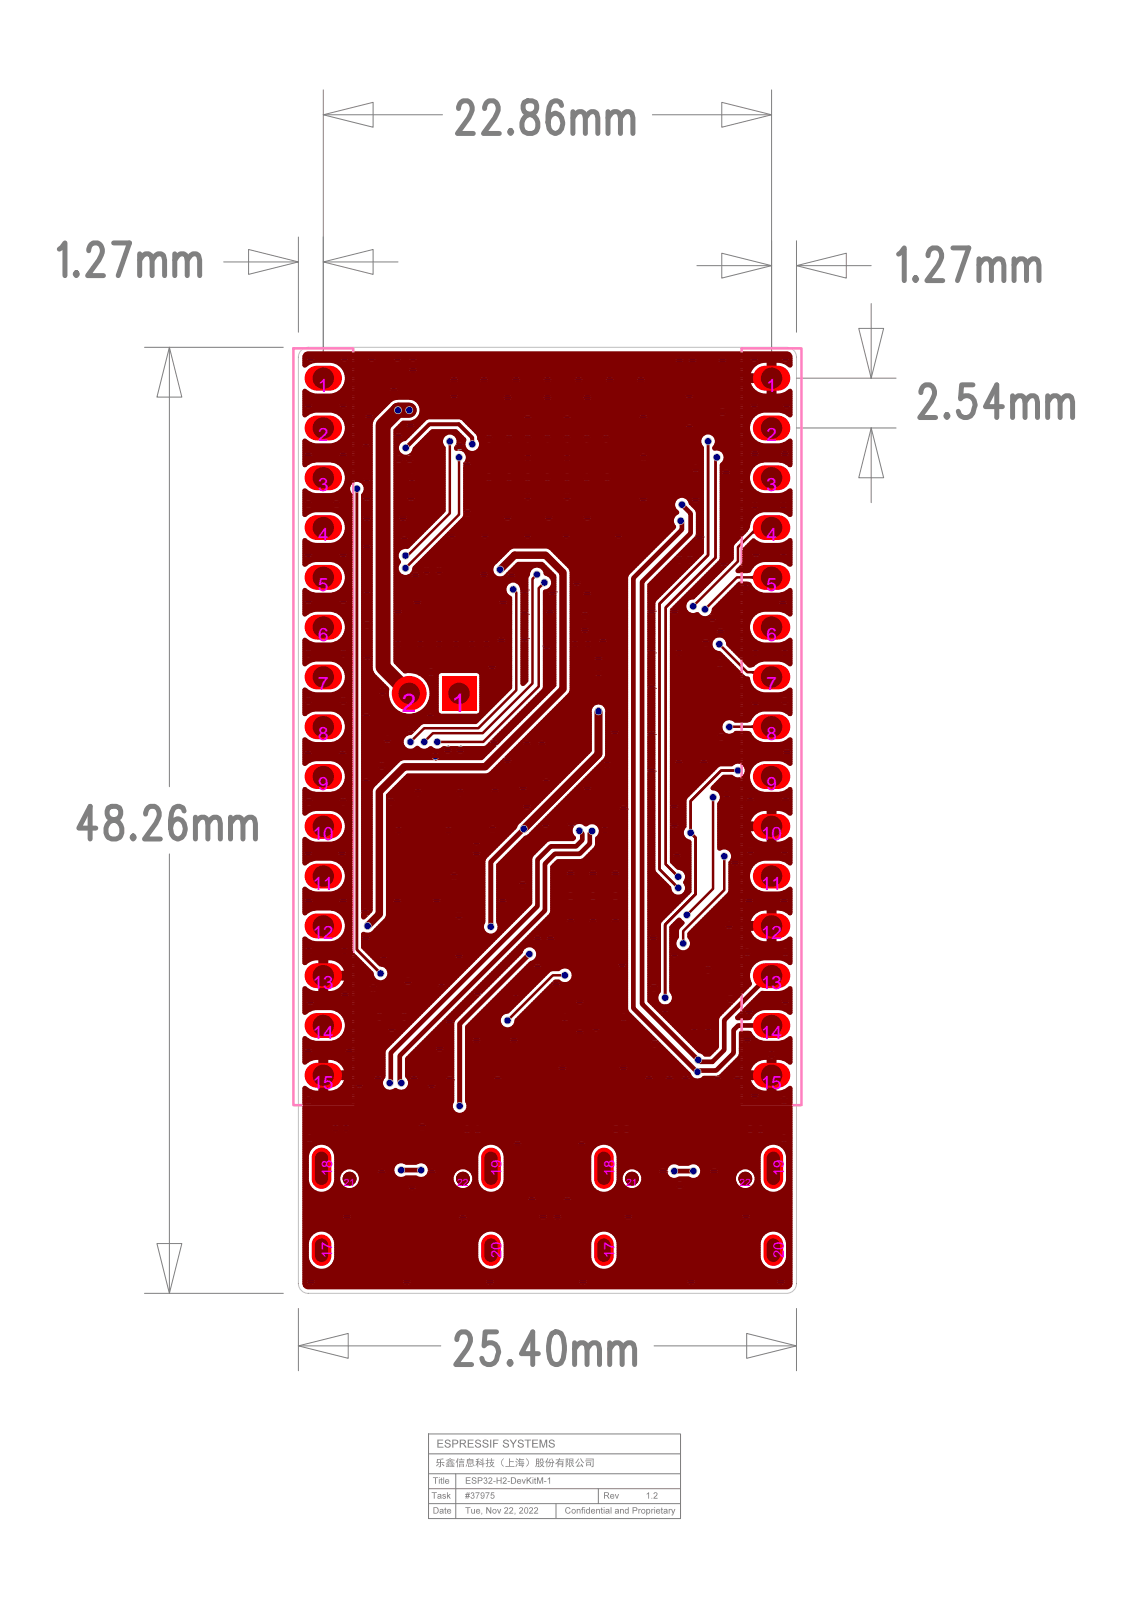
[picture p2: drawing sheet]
<svg xmlns="http://www.w3.org/2000/svg" width="210mm" height="297mm" viewBox="0 0 210 297" stroke-linecap="round" stroke-linejoin="round" font-family="sans-serif">
<defs><g id="words">
<g font-size="140.4" fill="#800000">
<text x="54" y="184.7">J1</text>
<text x="136.8" y="184.7">J3</text>
</g>
<text font-size="30.7" fill="#800000" x="57.6" y="236.4">J2 J4</text>
<text font-size="11.4" fill="#800000" x="69.9" y="132.3">J5</text>
<g font-size="9.2" fill="#808080">
<text x="84.5" y="24.7">22.86mm</text>
<text x="11" y="50.9">1.27mm</text>
<text x="166" y="51.9">1.27mm</text>
<text x="169.9" y="77.2">2.54mm</text>
<text x="14.6" y="155.1">48.26mm</text>
<text x="84.2" y="252.2">25.40mm</text>
</g>
<g font-size="6.9" fill="#800000">
<text x="62.2" y="73.1" transform="rotate(-90 62.2 73.1)">J1x1</text>
<text x="145" y="73.1" transform="rotate(-90 145 73.1)">J3x1</text>
<text x="62.2" y="82.3" transform="rotate(-90 62.2 82.3)">J1x2</text>
<text x="145" y="82.3" transform="rotate(-90 145 82.3)">J3x2</text>
<text x="62.2" y="91.5" transform="rotate(-90 62.2 91.5)">J1x3</text>
<text x="145" y="91.5" transform="rotate(-90 145 91.5)">J3x3</text>
<text x="62.2" y="100.7" transform="rotate(-90 62.2 100.7)">J1x4</text>
<text x="145" y="100.7" transform="rotate(-90 145 100.7)">J3x4</text>
<text x="62.2" y="109.9" transform="rotate(-90 62.2 109.9)">J1x5</text>
<text x="145" y="109.9" transform="rotate(-90 145 109.9)">J3x5</text>
<text x="62.2" y="119.1" transform="rotate(-90 62.2 119.1)">J1x6</text>
<text x="145" y="119.1" transform="rotate(-90 145 119.1)">J3x6</text>
<text x="62.2" y="128.3" transform="rotate(-90 62.2 128.3)">J1x7</text>
<text x="145" y="128.3" transform="rotate(-90 145 128.3)">J3x7</text>
<text x="62.2" y="137.6" transform="rotate(-90 62.2 137.6)">J1x8</text>
<text x="145" y="137.6" transform="rotate(-90 145 137.6)">J3x8</text>
<text x="62.2" y="146.8" transform="rotate(-90 62.2 146.8)">J1x9</text>
<text x="145" y="146.8" transform="rotate(-90 145 146.8)">J3x9</text>
<text x="62.2" y="156" transform="rotate(-90 62.2 156)">J1x10</text>
<text x="145" y="156" transform="rotate(-90 145 156)">J3x10</text>
<text x="62.2" y="165.2" transform="rotate(-90 62.2 165.2)">J1x11</text>
<text x="145" y="165.2" transform="rotate(-90 145 165.2)">J3x11</text>
<text x="62.2" y="174.4" transform="rotate(-90 62.2 174.4)">J1x12</text>
<text x="145" y="174.4" transform="rotate(-90 145 174.4)">J3x12</text>
<text x="62.2" y="183.6" transform="rotate(-90 62.2 183.6)">J1x13</text>
<text x="145" y="183.6" transform="rotate(-90 145 183.6)">J3x13</text>
<text x="62.2" y="192.8" transform="rotate(-90 62.2 192.8)">J1x14</text>
<text x="145" y="192.8" transform="rotate(-90 145 192.8)">J3x14</text>
<text x="62.2" y="202" transform="rotate(-90 62.2 202)">J1x15</text>
<text x="145" y="202" transform="rotate(-90 145 202)">J3x15</text>
</g>
<g font-size="6.4" fill="#800000">
<text x="77.9" y="131.4" transform="rotate(-90 77.9 131.4)">J5x2</text>
<text x="87.1" y="131.4" transform="rotate(-90 87.1 131.4)">J5x1</text>
</g>
<g font-size="4.8" fill="#f0f">
<text x="74.3" y="131.6">2</text>
<text x="83.5" y="131.6">1</text>
</g>
<g font-size="3.6" fill="#800000">
<text x="60.7" y="234" transform="rotate(-90 60.7 234)">J2x17</text>
<text x="92" y="234" transform="rotate(-90 92 234)">J2x20</text>
<text x="112.9" y="234" transform="rotate(-90 112.9 234)">J4x17</text>
<text x="144.2" y="234" transform="rotate(-90 144.2 234)">J4x20</text>
</g>
<g font-size="3.5" fill="#f0f">
<text x="58.8" y="72.4">1</text>
<text x="141.6" y="72.4">1</text>
<text x="58.8" y="81.6">2</text>
<text x="141.6" y="81.6">2</text>
<text x="58.8" y="90.8">3</text>
<text x="141.6" y="90.8">3</text>
<text x="58.8" y="100">4</text>
<text x="141.6" y="100">4</text>
<text x="58.8" y="109.2">5</text>
<text x="141.6" y="109.2">5</text>
<text x="58.8" y="118.4">6</text>
<text x="141.6" y="118.4">6</text>
<text x="58.8" y="127.6">7</text>
<text x="141.6" y="127.6">7</text>
<text x="58.8" y="136.8">8</text>
<text x="141.6" y="136.8">8</text>
<text x="58.8" y="146">9</text>
<text x="141.6" y="146">9</text>
<text x="57.8" y="155.2">10</text>
<text x="140.6" y="155.2">10</text>
<text x="57.8" y="164.4">11</text>
<text x="140.6" y="164.4">11</text>
<text x="57.8" y="173.6">12</text>
<text x="140.6" y="173.6">12</text>
<text x="57.8" y="182.8">13</text>
<text x="140.6" y="182.8">13</text>
<text x="57.8" y="192">14</text>
<text x="140.6" y="192">14</text>
<text x="57.8" y="201.2">15</text>
<text x="140.6" y="201.2">15</text>
</g>
<g font-size="2.7" fill="#f0f">
<text x="61.4" y="217.5" transform="rotate(-90 61.4 217.5)">18</text>
<text x="92.7" y="217.5" transform="rotate(-90 92.7 217.5)">19</text>
<text x="113.5" y="217.5" transform="rotate(-90 113.5 217.5)">18</text>
<text x="144.8" y="217.5" transform="rotate(-90 144.8 217.5)">19</text>
<text x="61.4" y="232.6" transform="rotate(-90 61.4 232.6)">17</text>
<text x="92.7" y="232.6" transform="rotate(-90 92.7 232.6)">20</text>
<text x="113.5" y="232.6" transform="rotate(-90 113.5 232.6)">17</text>
<text x="144.8" y="232.6" transform="rotate(-90 144.8 232.6)">20</text>
</g>
<g font-size="2.5" fill="#800000">
<text x="65.5" y="219.1" transform="rotate(-90 65.5 219.1)">J2x21</text>
<text x="86.4" y="219.1" transform="rotate(-90 86.4 219.1)">J2x22</text>
<text x="117.7" y="219.1" transform="rotate(-90 117.7 219.1)">J4x21</text>
<text x="138.6" y="219.1" transform="rotate(-90 138.6 219.1)">J4x22</text>
</g>
<g font-size="1.9" fill="#f0f">
<text x="63.5" y="219.2">21</text>
<text x="84.5" y="219.2">22</text>
<text x="115.7" y="219.2">21</text>
<text x="136.7" y="219.2">22</text>
</g>
<text font-size="1.5" fill="#808080" x="119.3" y="277">1.2</text>
</g></defs>
<path d="M55.7 64.7l.8-.4 .4-.1h88.5a1.81 1.81 0 0 1 1.8 1.8v171.3a1.81 1.81 0 0 1-1.8 1.8h-88.5a1.81 1.81 0 0 1-1.8-1.8v-171.3l.1-.5z" fill="none" stroke="#c0c0c0" stroke-width=".18"/>
<g fill="none" stroke="#808080" stroke-width=".18">
<path d="M59.7 16.6v48.7M133.4 18.9l9.2 2.3-9.2 2.3zM142.6 16.6v48.7M59.7 21.2l9.2-2.3v4.6zM59.7 21.2h22.1M120.5 21.2h22.1M41.3 48.4h13.8M45.9 46.1l9.2 2.3-9.2 2.3zM55.1 43.8v17.6M59.7 48.4l9.2-2.3v4.6zM59.7 48.4h13.8M128.8 49.1h13.8"/>
<path d="M133.4 46.8l9.2 2.3-9.2 2.3zM147.2 49.1l9.2-2.3v4.6zM147.2 44.5v16.9M147.2 49.1h13.8M161 56.1v13.8M26.7 64.2h25.6M31.3 64.2l2.3 9.2h-4.6zM31.3 64.2v81.2M56.9 64.2h.1M147.2 69.9h18.4M158.7 60.7h4.6l-2.3 9.2zM161 79.1v13.8"/>
<path d="M31.3 157.8v81.3M26.7 239.1h25.6M29 229.9h4.6l-2.3 9.2zM55.1 248.8l9.2-2.3v4.6zM55.1 241.9v11.5M55.1 248.8h26.3M120.9 248.8h26.3M138 246.5l9.2 2.3-9.2 2.3zM147.2 241.9v11.5M79.2 265h46.5v15.7h-46.5zM79.2 268.7h46.5M79.2 275.2h46.5"/>
<path d="M79.2 277.9h46.5M79.3 272.4h46.4M84.2 272.4v8.3M102.7 277.9v2.8M110.6 275.2v2.7"/>
</g>
<g fill="#808080">
<path d="M80.1 278.6h.4a.59 .59 0 0 1 .6 .6 .59 .59 0 0 1-.6 .6h-.4zM80.3 278.7v.9a.49 .49 0 0 0 .6-.4 .49 .49 0 0 0-.6-.5zM81.3 279a.43 .43 0 0 1 .6 0 .43 .43 0 0 1 0 .6l.1 .2-.2-.1-.3 .1a.29 .29 0 0 1-.3-.4 .29 .29 0 0 1 .5-.1l.1-.1a.21 .21 0 0 0-.2-.2 .21 .21 0 0 0-.2 .2h-.2zM81.4 279.5a.21 .21 0 0 0 .2 .2 .21 .21 0 0 0 .2-.3zM82.2 278.7l.1-.1v.3h.2v.2h-.2v.5l.2 .2-.3-.1v-.6h-.1zM82.7 279l.4-.1 .3 .4-.7 .1a.27 .27 0 0 0 .2 .3 .27 .27 0 0 0 .3-.2h.2a.44 .44 0 0 1-.7 .2 .44 .44 0 0 1 0-.7zM82.7 279.2h.5l-.2-.2z"/>
<path d="M79.8 275.8h.9v.2h-.4v1h-.1v-1h-.4zM80.9 276.2a.43 .43 0 0 1 .6 0 .43 .43 0 0 1 .1 .6v.2l-.2-.1-.3 .1a.29 .29 0 0 1-.2-.4 .29 .29 0 0 1 .4-.1h.1a.21 .21 0 0 0-.2-.2 .21 .21 0 0 0-.2 .1h-.2zM81 276.7a.21 .21 0 0 0 .2 .2 .21 .21 0 0 0 .2-.3zM81.8 276.2h.4l.2 .2-.4-.1h-.1v.2a.34 .34 0 0 1 .5 .2 .34 .34 0 0 1-.2 .4 .34 .34 0 0 1-.5-.2v-.1l.2-.1a.18 .18 0 0 0 .2 .2 .18 .18 0 0 0 .1-.2 .34 .34 0 0 1-.3-.1 .34 .34 0 0 1-.1-.4zM82.6 275.8h.1v.7l.4-.3h.2l-.4 .3 .4 .5h-.2l-.3-.4-.1 .4h-.1z"/>
<path d="M80 273.1h.9v.1h-.4v1.1h-.1v-1.1h-.4zM81.1 273.1h.1v.1h-.1zM81.1 273.4h.1v.9h-.1zM81.5 273.2l.1-.1v.3h.2v.1h-.2v.6l.2 .2-.3-.1v-.7h-.1zM81.9 273.1h.2v1.2h-.2zM82.3 273.5l.5-.1 .2 .4-.6 .1a.27 .27 0 0 0 .2 .2 .27 .27 0 0 0 .3-.1h.1a.44 .44 0 0 1-.6 .2 .44 .44 0 0 1-.1-.7zM82.4 273.6l.5 .1-.3-.2z"/>
<path d="M80.7 269.7l1.2-.1 .1 .1-1.1 .1-.1 .5h.5v-.4h.2v.4l.6-.1v.2h-.6l-.1 .8h-.3l-.1-.1 .3-.1v-.6h-.6l-.1-.1zM81 270.5l.1 .1-.4 .5-.1-.2zM81.7 270.6l.4 .3-.1 .1zM82.6 270h.5l-.3-.1h.7l-.3 .1h.5l-.2 .1v.1l.3 .1h-1.3l.4-.1v-.1zM83.3 270.6h.5l-.2 .2 .3 .1h-.3v.2l.2-.2 .2 .3h-.9l.2-.3 .2 .2v-.2h-.3l.3-.1zM82.4 269.9l.7-.4 .9 .4v.1l-.2-.1a1.3 1.3 0 0 0-1.4 .1zM82.6 270.6h.4l-.1 .1 .1 .1h-.1v.2l.1-.1 .1 .2-.7 .1v-.1h.2l-.1-.2 .3 .1v-.2h-.3h.3zM83.1 270.6l.4-.3 .5 .3v.1l-.5-.3-.3 .3zM82.3 270.6l.4-.3 .4 .2-.3-.1-.4 .3zM83.2 270.1v.1l.3-.1zM82.9 270.1l.2 .1v-.1zM84.8 270.6h.9v.6l-.1-.2h-.6v.2h-.2zM84.5 269.5l.2 .1-.1 .3v1.3h-.2v-1.1l-.1 .3-.1-.1zM85 270.7v.2h.6v-.2zM84.7 269.8h1.1v.1h-1.1zM84.8 270.1h.9v.1h-.9zM84.8 270.3h.9v.1h-.9zM85.1 269.6l.2-.1 .1 .2-.2 .1zM86.3 269.7h.3l.1-.2 .1 .1-.1 .1h.8v.8h-1.2zM86.5 270.6h.1v.4h.6v-.1h.1v.2h-.8zM86.4 269.8v.2h.9v-.2zM86.4 270.3v.1h.9v-.1zM86.4 270.1v.1h.9v-.1zM87.3 270.7l.1-.1 .3 .3-.1 .1zM86.2 270.7h.1l-.1 .4h-.2zM86.8 270.7l.1-.1 .1 .2-.1 .1zM87.9 269.7l.6-.1 .1 .1-.2 .1v.3h.2v.1h-.2v1h-.2v-.7l-.2 .4-.1-.1 .3-.6h-.3v-.1h.3v-.3l-.2 .1zM89.1 269.6h.2v.9h.2v.1l-.2 .1v.5h-.2v-.5l-.5 .1-.1-.1 .6-.1zM88.8 270.1l.3 .3-.2 .1-.2-.3zM88.7 269.8l.1-.1 .3 .3-.1 .1zM88.5 270.3l.2 .2-.1 .1-.2-.2zM90.4 269.8h.4l-.1-.2h.2v.2h.4v.1h-.4v.3h.4l-.4 .7 .5 .2-.1 .1-.5-.2-.5 .2-.1-.1 .5-.2-.3-.7h.4v-.3h-.4zM90 269.5h.1v.4h.2v.2l-.2-.1v.3l.2-.1v.2l-.2 .1v.6l-.3 .1 .2-.7-.2 .1-.1-.1 .3-.1v-.4l-.3 .1v-.2h.3zM90.6 270.4l.2 .4 .3-.4zM92.8 269.7l.2-.1 .1 .1a.79 .79 0 0 0 0 1.3l-.1 .1-.2-.2-.2-.3v-.5zM94.1 269.6h.1v.5h.7v.2l-.7-.1v.8h.9v.1h-1.7v-.1h.7zM96 269.5l.2 .1-.1 .1h.7v.2h-.8l-.1 .1h.8v.4h.2v.1h-.2v.4l.1-.1v.2h-.1l-.2 .2-.1-.1 .1-.1h-.6v-.5h-.2v-.1h.2v-.4l-.1 .2-.1-.1zM96 270.5v.4h.6v-.4zM96 270.1v.3h.6v-.3zM95.5 270.5l.1 .1-.2 .6-.2-.1zM95.3 270l.3 .3-.1 .1-.3-.3zM95.4 269.6l.3 .2-.1 .1-.3-.2zM96.2 270.6h.1l.1 .2h-.1zM96.2 270.2l.2 .2h-.1zM97.2 269.7l.1-.1a.92 .92 0 0 1 0 1.5l-.1-.1a.78 .78 0 0 0 0-1.3zM99.1 269.6h.5v1.5l-.3 .1 .2-.6h-.3l-.2 .6-.1-.1 .1-.3zM99.7 270.3h.8l-.3 .6 .4 .2-.1 .1-.4-.2-.4 .2-.1-.1 .4-.2zM99.8 269.6h.6v.4h.2v.2h-.3l-.1-.5h-.2l-.2 .5-.1-.1zM99.2 270.1v.3h.3v-.3zM99.2 269.7v.3h.3v-.3zM99.9 270.4l.2 .4 .2-.4zM101.6 269.6l.2 .1-.3 .6h.7l-.3-.7h.1l.5 .7-.2 .1-.1-.1v.4a.37 .37 0 0 1-.4 .5v-.2a.41 .41 0 0 0 .2-.6h-.3v.4l-.4 .4-.1-.1 .3-.3 .1-.4-.2-.1-.1 .2-.1-.1zM101.1 269.5l.2 .1-.2 .3v1.3h-.1v-1l-.2 .2-.1-.1zM102.7 269.8h.5l.1-.3 .2 .1-.1 .2h.8v.1h-.8l-.1 .2h.8l-.1 1-.2 .1-.1-.2h.2v-.2h-.7v.4h-.2v-.8l-.3 .3-.1-.1 .6-.7h-.5zM103.2 270.2v.2h.7v-.2zM103.2 270.5v.2h.7v-.2zM105.2 269.6h.7v.7h-.3l.1 .3 .2-.2 .1 .1-.3 .2 .4 .3-.1 .2-.4-.4-.1-.5h-.2v.7l.2-.2 .1 .2-.4 .2-.1-.1zM104.5 269.6h.6l-.2 .6 .1 .4-.2 .3-.1-.2a.27 .27 0 0 0 .2-.2 .27 .27 0 0 0-.2-.3l.2-.5h-.2v1.5h-.2zM105.3 270v.2h.5v-.2zM105.3 269.7v.2h.5v-.2zM107 270.2l.1 .1-.4 .6h.8l-.2-.3h.1l.4 .5-.2 .1-.1-.2-.9 .1-.1-.1zM107.2 269.6l.1-.1 .7 .9-.2 .1-.2-.2zM106.8 269.6l.2 .1-.6 .8-.1-.1zM108.3 270.3h.9v.6l-.7-.1v.2h-.2zM108.2 269.6h1.5l-.1 1.5-.3 .1-.1-.2 .3-.1v-1.2l-1.3 .1zM108.5 270.4v.3h.6v-.3zM108.2 270h1.1v.1h-1.1z"/>
<path d="M80.8 266.1h1.1v.2h-.9v.4h.8v.2h-.8v.5h.9v.2h-1.1zM82.3 266.2a.58 .58 0 0 1 1 .3h-.2a.3 .3 0 0 0-.4-.3 .3 .3 0 0 0-.2 .4v.1a.54 .54 0 0 1 .6 .1 .54 .54 0 0 1 .1 .7 .65 .65 0 0 1-1.1-.4h.2a.35 .35 0 0 0 .4 .3 .35 .35 0 0 0 .3-.4h-.1a.51 .51 0 0 1-.5-.2 .51 .51 0 0 1-.1-.6zM83.6 266.1h.5a.45 .45 0 0 1 .6 .4 .45 .45 0 0 1-.6 .5h-.3v.6h-.2zM83.8 266.3v.5h.3a.28 .28 0 0 0 .4-.3 .28 .28 0 0 0-.4-.2zM84.9 266.1h.7a.41 .41 0 0 1 .5 .3 .41 .41 0 0 1-.4 .5l.5 .7h-.2l-.2-.3a.49 .49 0 0 0-.7-.4v.7h-.2zM85.1 266.3v.5l.7-.2v-.3zM86.4 266.1h1.1v.2h-.9v.4h.8v.2h-.8v.5h.9v.2h-1.1zM87.9 266.3a.58 .58 0 0 1 .5-.2 .58 .58 0 0 1 .5 .4h-.2a.3 .3 0 0 0-.4-.3 .3 .3 0 0 0-.2 .4v.1a.54 .54 0 0 1 .7 .1 .54 .54 0 0 1 0 .7 .65 .65 0 0 1-1.1-.4h.2a.35 .35 0 0 0 .4 .3 .35 .35 0 0 0 .3-.4h-.1a.54 .54 0 0 1-.6-.7zM89.2 266.3a.58 .58 0 0 1 .6-.2 .58 .58 0 0 1 .4 .4h-.2a.3 .3 0 0 0-.3-.3 .3 .3 0 0 0-.2 .4v.1a.54 .54 0 0 1 .6 .1 .54 .54 0 0 1 0 .7 .65 .65 0 0 1-1-.4h.2a.35 .35 0 0 0 .4 .3 .35 .35 0 0 0 .3-.4h-.1a.54 .54 0 0 1-.7-.7zM90.6 266.1h.2v1.5h-.2zM91.1 266.1h1v.2h-.8v.4h.7v.2h-.7v.7h-.2zM93 266.3a.58 .58 0 0 1 .6-.2 .58 .58 0 0 1 .4 .4h-.2a.3 .3 0 0 0-.3-.3 .3 .3 0 0 0-.3 .4l.1 .1a.54 .54 0 0 1 .6 .1 .54 .54 0 0 1 0 .7 .65 .65 0 0 1-1-.4h.2a.35 .35 0 0 0 .4 .3 .35 .35 0 0 0 .3-.4h-.1a.54 .54 0 0 1-.7-.7zM94.2 266.1h.2l.5 .7 .4-.7h.2l-.6 .9v.6h-.2v-.6zM95.8 266.2a.58 .58 0 0 1 1 .3h-.3a.3 .3 0 0 0-.3-.3 .3 .3 0 0 0-.2 .4v.1a.54 .54 0 0 1 .6 .1 .54 .54 0 0 1 .1 .7 .65 .65 0 0 1-1.1-.4h.2a.35 .35 0 0 0 .4 .3 .35 .35 0 0 0 .3-.4h-.1a.51 .51 0 0 1-.5-.2 .51 .51 0 0 1-.1-.6zM96.9 266.1h1.2v.2h-.5v1.3h-.2v-1.3h-.5zM98.3 266.1h1.1v.2h-.9v.4h.8v.2h-.8v.5h.9v.2h-1.1zM99.7 266.1h.3l.4 1.3 .4-1.3h.3v1.5h-.2v-1.3l-.4 1.3h-.2l-.4-1.3v1.3h-.2zM101.6 266.2a.58 .58 0 0 1 .9 .3h-.2a.3 .3 0 0 0-.4-.3 .3 .3 0 0 0-.2 .4l.1 .1a.54 .54 0 0 1 .6 .1 .54 .54 0 0 1 0 .7 .65 .65 0 0 1-1-.4h.2a.35 .35 0 0 0 .3 .3 .35 .35 0 0 0 .3-.4 .51 .51 0 0 1-.6-.2 .51 .51 0 0 1 0-.6z"/>
<path d="M104.6 278.7l.5-.1 .3 .3-.1 .1a.37 .37 0 0 0-.6-.2 .37 .37 0 0 0-.1 .5 .34 .34 0 0 0 .3 .4 .34 .34 0 0 0 .4-.3h.1a.57 .57 0 0 1-.8 .2 .57 .57 0 0 1 0-.9zM105.6 279.4a.42 .42 0 0 1 .8 0 .42 .42 0 0 1-.8 0zM105.7 279.4a.3 .3 0 0 0 .6 0 .3 .3 0 0 0-.6 0zM106.6 278.9l.1 .1a.3 .3 0 0 1 .4-.1 .3 .3 0 0 1 .2 .3v.6h-.2v-.6l-.2-.2-.2 .2v.6h-.1zM107.6 278.6h.3v.1l-.2 .1 .1 .3h-.1v.7h-.2v-.7h-.1v-.2h.1zM108 278.6h.1v.1h-.1zM108 278.9h.1v.9h-.1zM108.4 279h.5v-.4h.1v1.2l-.1-.1a.42 .42 0 0 1-.7-.2 .42 .42 0 0 1 .2-.5zM108.5 279.1a.29 .29 0 0 0-.1 .4 .29 .29 0 0 0 .4 .1v-.5zM109.3 279l.5-.1 .2 .4-.7 .1a.27 .27 0 0 0 .2 .3 .27 .27 0 0 0 .3-.2h.2a.44 .44 0 0 1-.7 .2 .44 .44 0 0 1 0-.7zM109.3 279.2h.5l-.2-.2zM110.2 278.9l.1 .1a.3 .3 0 0 1 .4-.1 .3 .3 0 0 1 .2 .3v.6h-.2v-.6l-.2-.2-.2 .2v.6h-.1zM111.1 278.7l.1-.1v.3h.2v.2h-.2v.5l.2 .2-.3-.1v-.6h-.1zM111.5 278.6h.2v.1h-.2zM111.5 278.9h.2v.9h-.2zM112 279a.43 .43 0 0 1 .6 0 .43 .43 0 0 1 0 .6v.2l-.2-.1-.3 .1a.29 .29 0 0 1-.2-.4 .29 .29 0 0 1 .4-.1l.1-.1a.21 .21 0 0 0-.2-.2 .21 .21 0 0 0-.2 .2h-.1zM112 279.5a.21 .21 0 0 0 .3 .2 .21 .21 0 0 0 .1-.3zM112.8 278.6h.2v1.2h-.2zM113.7 279a.43 .43 0 0 1 .6 0 .43 .43 0 0 1 0 .6l.1 .2-.2-.1-.3 .1a.29 .29 0 0 1-.3-.4 .29 .29 0 0 1 .5-.1l.1-.1a.21 .21 0 0 0-.2-.2 .21 .21 0 0 0-.2 .2h-.2zM113.8 279.5a.21 .21 0 0 0 .2 .2 .21 .21 0 0 0 .2-.3zM114.6 278.9l.1 .1a.3 .3 0 0 1 .4-.1 .3 .3 0 0 1 .2 .3v.6h-.2v-.6l-.2-.2-.2 .2v.6h-.1zM115.6 279h.4v-.4h.2v1.2l-.2-.1a.42 .42 0 0 1-.6-.2 .42 .42 0 0 1 .2-.5zM115.6 279.1a.29 .29 0 0 0 0 .4 .29 .29 0 0 0 .4 .1v-.5zM116.9 278.6h.4a.36 .36 0 0 1 .5 .3 .36 .36 0 0 1-.5 .4h-.2v.5h-.2zM117.1 278.7v.5h.2a.22 .22 0 0 0 .3-.3 .22 .22 0 0 0-.3-.2zM118 278.9l.1 .1h.3l-.3 .2v.6h-.1zM118.5 279.4a.42 .42 0 0 1 .8 0 .42 .42 0 0 1-.8 0zM118.6 279.4a.3 .3 0 0 0 .6 0 .3 .3 0 0 0-.6 0zM119.4 278.9h.2v.2a.38 .38 0 0 1 .6 .3 .38 .38 0 0 1-.6 .3v.4h-.2zM119.6 279.1v.5a.26 .26 0 0 0 .4-.2 .26 .26 0 0 0-.4-.3zM120.4 278.9l.1 .1h.3l-.3 .2v.6h-.1zM120.9 278.6h.1v.1h-.1zM120.9 278.9h.1v.9h-.1zM121.3 279l.5-.1 .2 .4-.7 .1a.27 .27 0 0 0 .2 .3 .27 .27 0 0 0 .4-.2h.1a.44 .44 0 0 1-.7 .2 .44 .44 0 0 1 0-.7zM121.4 279.2h.5l-.3-.2zM122.2 278.7l.1-.1v.3h.2v.2h-.2v.5l.2 .2-.3-.1v-.6h-.1zM122.7 279a.43 .43 0 0 1 .6 0 .43 .43 0 0 1 0 .6l.1 .2-.2-.1-.3 .1a.29 .29 0 0 1-.3-.4 .29 .29 0 0 1 .5-.1l.1-.1a.21 .21 0 0 0-.2-.2 .21 .21 0 0 0-.2 .2h-.2zM122.8 279.5a.21 .21 0 0 0 .2 .2 .21 .21 0 0 0 .2-.3zM123.6 278.9l.1 .1h.3l-.3 .2v.6h-.1zM124 278.9h.2l.2 .7 .2-.7h.2l-.6 1.2h-.1l.2-.3z"/>
<path d="M86 278.6h.9v.1h-.4v1.1h-.1v-1.1h-.4zM87.1 278.9h.1v.5a.21 .21 0 0 0 .2 .3 .21 .21 0 0 0 .2-.3v-.5h.2v.9h-.2v-.2a.29 .29 0 0 1-.3 .2 .29 .29 0 0 1-.2-.4zM88 279l.5-.1 .2 .4-.6 .1a.27 .27 0 0 0 .2 .3 .27 .27 0 0 0 .3-.2h.1a.44 .44 0 0 1-.6 .2 .44 .44 0 0 1-.1-.7zM88.1 279.2h.5l-.3-.2zM88.9 279.6h.2l-.1 .4zM89.9 278.6h.1l.6 .9v-.9h.2v1.2h-.2l-.6-.9v.9h-.1zM91 279.4a.42 .42 0 0 1 .8 0 .42 .42 0 0 1-.8 0zM91.1 279.4a.3 .3 0 0 0 .6 0 .3 .3 0 0 0-.6 0zM91.8 278.9h.2l.2 .7 .2-.7h.2l-.3 .9h-.1zM93.3 278.7a.41 .41 0 0 1 .6 .1 .41 .41 0 0 1-.3 .6l-.3 .2h.6v.2h-.8l.2-.3a.59 .59 0 0 0 .4-.7l-.3-.1-.1 .2h-.1zM94.2 278.7a.41 .41 0 0 1 .6 .1 .41 .41 0 0 1-.3 .6l-.2 .2h.5v.2h-.7l.1-.3a.59 .59 0 0 0 .4-.7l-.2-.1-.2 .2h-.1zM95.1 279.6h.1l-.1 .4zM96 278.7a.41 .41 0 0 1 .7 .1 .41 .41 0 0 1-.4 .6l-.2 .2h.6v.2h-.8l.1-.3a.59 .59 0 0 0 .4-.7l-.2-.1-.1 .2h-.2zM97 278.7a.47 .47 0 0 1 .6 .1 .47 .47 0 0 1 0 .6 .4 .4 0 0 1-.5 .4 .4 .4 0 0 1-.2-.6zM97.1 278.8l-.1 .2a.46 .46 0 0 0 .3 .6l.1-.2a.46 .46 0 0 0-.3-.7zM97.9 278.7a.41 .41 0 0 1 .6 .1 .41 .41 0 0 1-.3 .6l-.3 .2h.6v.2h-.8l.2-.3a.59 .59 0 0 0 .4-.7l-.3-.1-.1 .2h-.1zM98.8 278.7a.41 .41 0 0 1 .6 .1 .41 .41 0 0 1-.3 .6l-.2 .2h.5v.2h-.7l.1-.3a.59 .59 0 0 0 .4-.7l-.2-.1-.2 .2h-.1z"/>
<path d="M86 276.1h.2l.1-.3h.1v.3h.1l.1-.3h.2l-.1 .3h.1v.2h-.1l-.1 .3h.2v.1h-.2l-.1 .3h-.1v-.3h-.2v.3h-.2l.1-.3h-.1v-.1h.1l.1-.3h-.2zM86.3 276.3v.3h.2v-.3zM87.1 275.9a.31 .31 0 0 1 .5 0 .31 .31 0 0 1-.1 .5 .36 .36 0 0 1 0 .6 .36 .36 0 0 1-.6-.3h.2a.23 .23 0 0 0 .3 .2 .23 .23 0 0 0 .1-.3 .23 .23 0 0 0-.3-.1v-.2a.19 .19 0 0 0 .3-.1 .19 .19 0 0 0-.2-.2 .19 .19 0 0 0-.2 .2l-.1-.1zM87.8 275.8h.8l-.4 1.2h-.2l.1-.3 .4-.7h-.7zM88.9 275.9a.46 .46 0 0 1 .6 .1 .46 .46 0 0 1 0 .6 .37 .37 0 0 1-.3 .4 .37 .37 0 0 1-.4-.3h.1a.21 .21 0 0 0 .3 .2 .21 .21 0 0 0 .2-.2v-.2a.37 .37 0 0 1-.6 0 .37 .37 0 0 1 .1-.6zM88.9 276.2a.25 .25 0 0 0 .5 0 .25 .25 0 0 0-.5 0zM89.7 275.8h.8l-.5 1.2h-.1v-.3l.4-.7h-.6zM90.8 275.8h.5v.2h-.4l-.1 .3a.38 .38 0 0 1 .6 .2 .38 .38 0 0 1-.3 .5 .38 .38 0 0 1-.5-.3h.2a.25 .25 0 0 0 .3 .1 .25 .25 0 0 0 .1-.4 .25 .25 0 0 0-.4 .1h-.2z"/>
<path d="M86.1 273.1h.8v.1h-.7v.4h.7v.1h-.7v.4h.8v.2h-.9zM87.3 273.2a.46 .46 0 0 1 .7 .2h-.1a.24 .24 0 0 0-.3-.2 .24 .24 0 0 0-.2 .3h.1a.42 .42 0 0 1 .5 .5 .42 .42 0 0 1-.6 .2l-.3-.2v-.2h.2a.28 .28 0 0 0 .3 .4 .28 .28 0 0 0 .2-.4l-.1-.1a.37 .37 0 0 1-.4-.1 .37 .37 0 0 1 0-.4zM88.3 273.1h.4a.36 .36 0 0 1 .5 .3 .36 .36 0 0 1-.5 .4h-.3v.5h-.1zM88.4 273.2v.4h.3a.22 .22 0 0 0 .3-.2 .22 .22 0 0 0-.3-.2zM89.5 273.2a.31 .31 0 0 1 .4-.1 .31 .31 0 0 1 0 .5 .36 .36 0 0 1 0 .6 .36 .36 0 0 1-.6-.3h.2a.23 .23 0 0 0 .3 .2 .23 .23 0 0 0 .1-.3 .23 .23 0 0 0-.3-.1v-.1a.19 .19 0 0 0 .3-.2 .19 .19 0 0 0-.2-.2 .19 .19 0 0 0-.2 .2h-.2zM90.3 273.2a.41 .41 0 0 1 .7 .1 .41 .41 0 0 1-.4 .6l-.2 .2h.6v.2h-.8l.1-.3a.59 .59 0 0 0 .5-.7l-.3-.1-.1 .2h-.2zM91.1 273.8h.5v.1h-.5zM91.8 273.1h.1v.5h.6v-.5h.2v1.2h-.2v-.6h-.6v.6h-.1zM93 273.2a.41 .41 0 0 1 .6 .1 .41 .41 0 0 1-.3 .6l-.2 .2h.5v.2h-.7l.1-.3a.59 .59 0 0 0 .4-.7l-.2-.1-.2 .2h-.1zM93.8 273.8h.4v.1h-.4zM94.4 273.1h.4a.59 .59 0 0 1 .6 .6 .59 .59 0 0 1-.6 .6h-.4zM94.6 273.2v.9a.49 .49 0 0 0 .6-.4 .49 .49 0 0 0-.6-.5zM95.6 273.5l.5-.1 .2 .4-.6 .1a.27 .27 0 0 0 .2 .2 .27 .27 0 0 0 .3-.1h.1a.44 .44 0 0 1-.7 .2 .44 .44 0 0 1 0-.7zM95.7 273.6l.5 .1-.3-.2zM96.4 273.4h.2l.2 .7 .2-.7h.2l-.3 .9h-.2zM97.3 273.1h.2v.5l.5-.5h.3l-.5 .5 .5 .7h-.2l-.5-.6-.1 .1v.5h-.2zM98.4 273.1h.1v.1h-.1zM98.4 273.4h.1v.9h-.1zM98.8 273.2l.1-.1v.3h.2v.1h-.2v.6l.2 .2-.3-.1v-.7h-.1zM99.2 273.1h.3l.3 1 .3-1h.3v1.2h-.2v-1l-.3 1h-.2l-.3-1v1h-.2zM100.5 273.8h.5v.1h-.5zM101.2 273.4l.4-.3v1.2h-.1v-1l-.3 .2z"/>
<path d="M111.6 275.8h.5a.33 .33 0 0 1 .4 .3 .33 .33 0 0 1-.3 .4l.4 .5h-.2l-.4-.5h-.2v.5h-.2zM111.8 276v.4l.5-.1v-.3zM112.8 276.3l.5-.1 .2 .4h-.6a.27 .27 0 0 0 .2 .3 .27 .27 0 0 0 .3-.1h.1a.44 .44 0 0 1-.6 .1 .44 .44 0 0 1-.1-.6zM112.9 276.3v.2h.5l-.2-.2zM113.6 276.2h.2l.2 .6 .2-.6h.2l-.3 .8h-.2z"/>
</g>
<path d="M140.2 183.6l-4.3 4.2a.47 .47 0 0 0 0 .6 .47 .47 0 0 0 .5 .2h2l.5-.3a2.84 2.84 0 0 1 2.5-1.6h2.7l.9 .3 .8 .6 .5-.1 .1-.4v-4.4l-.1-.3-.3-.1-1 .6-.9 .2-2.7 .1a1.05 1.05 0 0 0-1.2 .4zM138.9 99.7l-1.7 1.8-.1 2.5-1.1 1.2-.1 .3 .1 .3 .4 .2 2-.1a.97 .97 0 0 0 .7-.8 2.84 2.84 0 0 1 2.3-1.2h2.7l.9 .3 .8 .5 .5-.1 .1-.3v-4.6l-.4-.2-1 .6-.9 .2h-2.7l-1.2-.2-.9-.6zM56.3 65.1l-.4 .6v.3v1.5l.1 .3 .5 .1 .8-.5 .9-.3a8.4 8.4 0 0 1 3.9 .3 2.83 2.83 0 0 1 1.5 3.1 2.83 2.83 0 0 1-2.7 2.2h-2.7l-.9-.2-.8-.6-.5 .1-.1 .3v4.6l.2 .2h.4l1.2-.7a10.8 10.8 0 0 1 3.8-.1 2.84 2.84 0 0 1 2.2 3.1 2.84 2.84 0 0 1-2.8 2.5h-2.7l-.9-.2-.8-.6-.5 .1-.1 .3v4.6l.2 .2h.4l.8-.5 .9-.3a8.4 8.4 0 0 1 3.9 .3 2.83 2.83 0 0 1 1.5 3.2 2.83 2.83 0 0 1-2.7 2.1h-2.7l-.9-.2-.8-.6-.5 .1-.1 .3v4.6l.2 .2h.4l1.2-.7a10.8 10.8 0 0 1 3.8 0 2.84 2.84 0 0 1 2.2 3 2.84 2.84 0 0 1-2.8 2.5h-2.7l-.9-.2-.8-.6-.5 .1-.1 .3v4.6l.2 .2h.4l1.2-.7a10.8 10.8 0 0 1 3.8 0 2.84 2.84 0 0 1 2.2 3 2.84 2.84 0 0 1-2.8 2.6l-2.7-.1-.9-.2-.8-.6-.5 .1-.1 .3v4.6l.2 .2h.4l1.2-.7a10.8 10.8 0 0 1 3.8 0 2.83 2.83 0 0 1 2.2 3 2.83 2.83 0 0 1-2.8 2.6l-2.7-.1-.9-.2-.8-.6-.5 .1-.1 .3v4.6l.2 .2 .4 .1 1.2-.8a10.8 10.8 0 0 1 3.8 0 2.84 2.84 0 0 1 2.2 3.1 2.84 2.84 0 0 1-2.8 2.5l-2.7-.1-.9-.2-.8-.6-.5 .1-.1 .3v4.6l.2 .2 .4 .1 .8-.6 .9-.3a8.4 8.4 0 0 1 3.9 .3 2.83 2.83 0 0 1 1.5 3.2 2.83 2.83 0 0 1-2.7 2.2l-2.7-.1-.9-.2-.8-.6-.5 .1-.1 .3v4.6l.2 .3h.4l1.2-.8a10.8 10.8 0 0 1 3.8 0 2.84 2.84 0 0 1 2.2 3.1 2.84 2.84 0 0 1-2.8 2.5l-2.7-.1-.9-.2-.8-.6-.5 .1-.1 .3v4.6l.2 .3h.4l1.2-.8a10.8 10.8 0 0 1 3.8 0 2.84 2.84 0 0 1 2.2 3.1 2.84 2.84 0 0 1-2.8 2.5l-2.7-.1-.9-.2-.8-.6-.5 .1-.1 .3v4.6l.2 .3h.4l1.2-.8a10.8 10.8 0 0 1 3.8 0 2.83 2.83 0 0 1 2.2 3.1 2.83 2.83 0 0 1-2.8 2.5l-2.7-.1-.9-.2-.8-.6-.5 .1-.1 .3v4.6l.2 .3h.4l1.2-.8a10.8 10.8 0 0 1 3.8 0 2.84 2.84 0 0 1 2.2 3.1 2.84 2.84 0 0 1-2.8 2.5l-2.7-.1-.9-.2-.8-.6-.5 .1-.1 .3v4.6l.2 .3h.4l1.2-.8a10.8 10.8 0 0 1 3.8 0 2.83 2.83 0 0 1 2.2 3.1 2.83 2.83 0 0 1-2.8 2.5l-2.7-.1-.9-.2-.8-.6-.5 .1-.1 .3v4.6l.2 .3h.4l1.2-.8a10.8 10.8 0 0 1 3.8 0 2.84 2.84 0 0 1 2.2 3.1 2.84 2.84 0 0 1-2.8 2.5h-2.7l-.9-.3-.8-.6-.5 .1-.1 .4v4.5l.2 .3h.4l1.2-.8a10.8 10.8 0 0 1 3.8 0 2.84 2.84 0 0 1 2.2 3.1 2.84 2.84 0 0 1-2.8 2.5h-2.7l-.9-.3-1-.6-.3 .1-.1 .4v36.4a1.08 1.08 0 0 0 1 .7h88.8a1.08 1.08 0 0 0 .7-1v-36.1l-.1-.4-.3-.1-1 .6-.9 .3h-3.1a2.83 2.83 0 0 1-2.4-3.1 2.83 2.83 0 0 1 2.8-2.6l2.7 .1 .9 .2 .8 .6 .5-.1 .1-.3v-4.6l-.2-.3h-.4l-.8 .6-.9 .3a9.6 9.6 0 0 1-3.7-.2 5 5 0 0 1-1.8-1.6l-1.6-.1-.3 .2-.2 .3v3.7l-.1 .4-3.4 3.5-.7 .2-2.4 .1a1.41 1.41 0 0 1-2.3-.6l-11.3-11.2-.2-.7v-79.5l.2-.7 8.5-8.5 .1-.5a1.35 1.35 0 0 1 .5-2.2l.1-.3-.1-.3a1.28 1.28 0 0 1-.1-2.2 1.28 1.28 0 0 1 2 1l1.2 1.4 .1 4-.2 .5-8.7 8.7-.1 .3v76.9l.1 .3 9.3 9.3 1.1 .7a1.46 1.46 0 0 0 1.3-.1l1.4-1.5 .1-5.1 .1-.5 5.8-5.9 .2-.3a2.92 2.92 0 0 1 2.4-4.4h2.7l.9 .3 1 .6 .3-.1 .1-.4v-4.4l-.1-.3-.5-.1-.8 .6-.9 .2-2.7 .1a2.83 2.83 0 0 1-2.8-2.9 2.83 2.83 0 0 1 2.8-2.8h2.7l.9 .3 .8 .6 .5-.1 .1-.4v-4.5l-.2-.3h-.4l-1.2 .7a10.8 10.8 0 0 1-3.8 .1 2.83 2.83 0 0 1-2.2-3.1 2.83 2.83 0 0 1 2.8-2.5h2.7l.9 .3 1 .6 .3-.1 .1-.4v-4.4l-.1-.3-.5-.1-.8 .6-.9 .2-2.7 .1a2.83 2.83 0 0 1-2.8-2.9 2.83 2.83 0 0 1 2.8-2.8h2.7l.9 .3 .8 .6 .5-.1 .1-.4v-4.4l-.1-.3-.3-.1-1 .6-.9 .2h-3.1a2.83 2.83 0 0 1-2.4-3 2.83 2.83 0 0 1 2.8-2.6h2.7l.9 .3 .8 .6 .5-.1 .1-.4v-4.5l-.2-.3h-.4l-1.2 .7a10.9 10.9 0 0 1-3.7 .1 3 3 0 0 1-2.2-1.8l-.6-.2h-2.3a1.28 1.28 0 0 1-1.9 .3 1.28 1.28 0 0 1 0-1.9 1.28 1.28 0 0 1 1.8 0h2.7a.97 .97 0 0 0 .7-.8 2.83 2.83 0 0 1 2.3-1.2h2.7l.9 .3 .8 .6 .5-.2 .1-.3v-4.5l-.2-.3h-.4l-.8 .6-.9 .2a8.8 8.8 0 0 1-3.8-.2 3.1 3.1 0 0 1-1.8-2.5l-1-.4-4.4-4.4a1.28 1.28 0 0 1-1.5-1.3 1.28 1.28 0 0 1 1.4-1.3 1.28 1.28 0 0 1 1.2 1.4l4 4.1a1.46 1.46 0 0 0 1.6-.5l1.3-.5h2.6l1.3 .3 .8 .6 .4-.1 .2-.2v-4.6l-.1-.3-.5-.1-.8 .6-.9 .2-2.7 .1a2.83 2.83 0 0 1-2.8-2.9 2.83 2.83 0 0 1 2.8-2.8h2.7l.9 .3 .8 .5 .5-.1 .1-.3v-4.6l-.2-.2h-.4l-.8 .6-.9 .2a9.3 9.3 0 0 1-3.8-.2 4.5 4.5 0 0 1-1.7-1.7l-.7-.1h-1.2l-.3 .1-4.8 4.9a1.33 1.33 0 0 1-1 1.3 1.33 1.33 0 0 1-1.5-.6h-.5a1.28 1.28 0 0 1-1.8-1 1.28 1.28 0 0 1 1.4-1.4l7.3-7.2 .1-.3 .1-2.6 2.2-2.2a2.91 2.91 0 0 0 .8-1.9 2.84 2.84 0 0 1 2.7-1.9h2.7l.9 .3 .8 .5 .5-.1 .1-.3v-4.4l-.1-.3-.3-.1-1 .6-.9 .2h-3.1a2.83 2.83 0 0 1-2.4-3 2.83 2.83 0 0 1 2.8-2.6h2.7l.9 .3 .8 .5 .5-.1 .1-.3v-4.6l-.2-.2h-.4l-.8 .6-.9 .2a8.4 8.4 0 0 1-3.9-.2 2.83 2.83 0 0 1-1.5-3.2 2.83 2.83 0 0 1 2.7-2.2h2.7l.9 .3 .8 .5 .5-.1 .1-.3v-4.6l-.2-.2h-.4l-.8 .6-.9 .2a8.4 8.4 0 0 1-3.9-.2 2.83 2.83 0 0 1-1.5-3.2 2.83 2.83 0 0 1 2.7-2.2h2.7l.9 .3 1 .6 .4-.3v-1.7a1.08 1.08 0 0 0-1-1.1h-88.5zM57.6 212.5a2.35 2.35 0 0 1 2.6-.8 2.35 2.35 0 0 1 1.6 2.3v3.9a2.35 2.35 0 0 1-2.4 2.4 2.35 2.35 0 0 1-2.3-2.4v-3.9v-.6zM57.6 228.5a2.35 2.35 0 0 1 2.6-.7 2.35 2.35 0 0 1 1.6 2.2v2.2a2.35 2.35 0 0 1-2.4 2.3 2.35 2.35 0 0 1-2.3-2.3v-2.7zM74.1 81.8l1-.4 3.6-3.6 .6-.3h5.7l.4 .3 2.5 2.5 .2 .4 .1 .4a1.36 1.36 0 0 1 .1 1.6 1.36 1.36 0 0 1-1.4 .6 1.38 1.38 0 0 1-.7-2l-.1-.3-1.7-1.6-4.5-.1-.3 .2-3.3 3.2a1.4 1.4 0 0 1-2.1 1.1 1.26 1.26 0 0 1-.1-2zM82.1 80.8a1.28 1.28 0 0 1 1.9-.1 1.28 1.28 0 0 1-.1 1.9v.3a.46 .46 0 0 0 .6 .4 1.29 1.29 0 0 1 1.4 .7 1.29 1.29 0 0 1-.3 1.6v9.5l-.1 .4-9.3 9.4a1.29 1.29 0 0 1-1.7 1.3 1.29 1.29 0 0 1-.4-2.2v-.1a1.59 1.59 0 0 1-.2-2l.7-.4 1-.1 6.7-6.8 .1-11.8a1.68 1.68 0 0 1-.3-2zM69.4 77.2l2.8-2.7a1.91 1.91 0 0 1 1.3-.6h2.1a1.91 1.91 0 0 1 1.9 1.9 1.91 1.91 0 0 1-1.9 1.9l-1.3 .1-1.5 1.4-.1 .4v42.7l.1 .4 2 1.8a3.8 3.8 0 0 1 4.5 3.5 3.8 3.8 0 0 1-4.1 3.9 3.8 3.8 0 0 1-3.3-4.7l-2.5-2.5a1.91 1.91 0 0 1-.5-1.4v-44.7a1.91 1.91 0 0 1 .5-1.4zM81.3 124.5l6.7-.1a.53 .53 0 0 1 .6 .5v6.5l-.3 .4-6.7 .1-.3-.1-.2-.4v-6.5zM93.8 108.2a1.32 1.32 0 0 1 1.5-.3 1.32 1.32 0 0 1 .8 1.3l.1 17.2 .2 .4h.4a1.53 1.53 0 0 0 .8-1v-18.8l.3-.7a1.3 1.3 0 0 1 1.3-1.4 1.3 1.3 0 0 1 1.3 1.3l.1 .2a1.32 1.32 0 0 1 1.2 1.4 1.32 1.32 0 0 1-1.3 1.2l-.2 .4v17.5l-.1 .4-10.5 10.5-.4 .1h-7.5a1.43 1.43 0 0 1-2.1 0h-.2a1.43 1.43 0 0 1-2.2 0 .73 .73 0 0 0-.8 .3 1.28 1.28 0 0 1-1.9-.8 1.28 1.28 0 0 1 1.4-1.6l2.2-1.9 9.9-.1 6.4-6.4 .1-.3v-16.6a.74 .74 0 0 0-.6-.6 1.26 1.26 0 0 1-.2-1.7zM64.9 89.6a1.28 1.28 0 0 1 1.9-.1 1.28 1.28 0 0 1-.1 1.9v78.1l.3 .4 .5-.1 1.2-1.2 .2-.3v-22l.3-.8 4.6-4.6 .6-.3 14.7-.1 13.7-13.7v-20.4l-2.4-2.4-.3-.2-4.5 .1-2.1 2a1.27 1.27 0 0 1-2 .3 1.27 1.27 0 0 1 .3-2l2.4-2.4 .6-.4h6l.9 .4 3.4 3.4 .2 .6-.1 21.9-.3 .5-14.6 14.6-.7 .2h-14.4l-3.8 3.7-.1 .3v22l-.3 .8-2 2a1.46 1.46 0 0 1-1.9 .4l-.3 .2-.1 .3v2.5l3.5 3.4a1.28 1.28 0 0 1 1.4 1.3 1.28 1.28 0 0 1-1.3 1.3 1.28 1.28 0 0 1-1.3-1.4l-3.6-3.7-.2-.5v-84.1a1.68 1.68 0 0 1-.3-1.9zM62.9 217.9a1.73 1.73 0 0 1 3.4 0 1.73 1.73 0 0 1-3.4 0zM109.6 130.7a1.27 1.27 0 0 1 1.5-.4 1.27 1.27 0 0 1 .7 1.5v7.6l-.2 .6-14 14.2-.8 .4-5.1 5.1v10.7a1.31 1.31 0 0 1-.1 1.8 1.31 1.31 0 0 1-1.8 0 1.31 1.31 0 0 1-.1-1.8v-11.1l.1-.5 5.6-5.6 .4-.8 13.4-13.4 .2-.3-.1-7.2zM98.6 158.2l2.5-2.4 .4-.3h4.4a.59 .59 0 0 0 .5-.5 .59 .59 0 0 0-.3-.7 1.3 1.3 0 0 1 .2-1.8 1.3 1.3 0 0 1 1.8 .3h.3a1.3 1.3 0 0 1 1.9 0 1.3 1.3 0 0 1-.3 1.9l-.1 .3a1.77 1.77 0 0 1-.2 1.7l-2.1 2-.5 .1h-4.2l-1.1 1.1-.1 .4v8l-.2 .5-26.5 26.6-.2 .3 .1 3.4a1.31 1.31 0 0 1 .2 1.9 1.31 1.31 0 0 1-1.9 .1h-.2a1.31 1.31 0 0 1-1.9-.1 1.31 1.31 0 0 1 .1-1.8v-4.6l.3-.7 26.7-26.7 .1-.3v-8zM73.2 215.4a1.47 1.47 0 0 1 1.9-.1h1.7a1.31 1.31 0 0 1 1.9 .1 1.31 1.31 0 0 1 0 1.8 1.47 1.47 0 0 1-1.9 .1h-1.7a1.31 1.31 0 0 1-1.8-.1 1.31 1.31 0 0 1-.1-1.8zM96.9 175.5a1.29 1.29 0 0 1 2.1 .4 1.29 1.29 0 0 1-1.1 1.8l-11.9 12-.1 13.8a1.31 1.31 0 0 1-.1 1.8 1.31 1.31 0 0 1-1.8 0 1.31 1.31 0 0 1-.1-1.8v-14.3l.2-.4 12.4-12.5zM83.8 217.9a1.75 1.75 0 0 1 3.5 0 1.75 1.75 0 0 1-3.5 0zM93 187.6l1.1-.4 7.5-7.5 .3-.2h1.4a1.28 1.28 0 0 1 1.9-.2 1.28 1.28 0 0 1 0 1.9 1.28 1.28 0 0 1-1.9-.1l-.7-.1-.3 .2-7.2 7.3a1.27 1.27 0 0 1-1.8 1.3 1.27 1.27 0 0 1-.3-2.2zM89.3 212.1a2.35 2.35 0 0 1 2.4-.3 2.35 2.35 0 0 1 1.4 2.2v3.9a2.35 2.35 0 0 1-2.4 2.4 2.35 2.35 0 0 1-2.3-2.4v-3.9a2.34 2.34 0 0 1 .9-1.9zM88.9 228.5a2.35 2.35 0 0 1 2.6-.7 2.35 2.35 0 0 1 1.6 2.2v2.2a2.35 2.35 0 0 1-2.4 2.3 2.35 2.35 0 0 1-2.3-2.3v-2.7zM110.1 212.1a2.35 2.35 0 0 1 2.5-.3 2.35 2.35 0 0 1 1.3 2.2v3.9a2.35 2.35 0 0 1-2.3 2.4 2.35 2.35 0 0 1-2.4-2.4v-3.9a2.34 2.34 0 0 1 .9-1.9zM110.1 228.2a2.35 2.35 0 0 1 2.5-.3 2.35 2.35 0 0 1 1.3 2.1v2.2a2.35 2.35 0 0 1-2.3 2.3 2.35 2.35 0 0 1-2.4-2.3v-2.2a2.34 2.34 0 0 1 .9-1.8zM130.1 80.6a1.28 1.28 0 0 1 1.7 .2 1.28 1.28 0 0 1-.2 1.8v.3a.55 .55 0 0 0 .8 .4 1.28 1.28 0 0 1 1.3 .9 1.28 1.28 0 0 1-.6 1.5l-.1 17.6-.2 .3-8.9 8.9-.1 .3v46.4l.1 .4 1.2 1.2a1.32 1.32 0 0 1 1.3 .7 1.32 1.32 0 0 1-.2 1.4l.1 .5a1.28 1.28 0 0 1-.7 2 1.28 1.28 0 0 1-1.6-1.4l-2.7-2.8-.2-.5v-49.1l.2-.5 8.7-8.8 .1-19.5a1.68 1.68 0 0 1-.3-2zM132.7 141.9l.5-.2 2.1-.1a1.28 1.28 0 0 1 1.9-.1 1.28 1.28 0 0 1 0 1.9 1.28 1.28 0 0 1-1.9-.2h-1.5l-.4 .1-2 2-.1 .4 .1 .3a1.7 1.7 0 0 1 1.6 1.1l-.1 .8-.4 .7v8.2l.1 .3 .3 .1a1.46 1.46 0 0 1 2.1 .8l.1 .5-.5 1v5l-.1 .4-7.4 7.4-.1 .3a1.32 1.32 0 0 0 .4 1.3 1.27 1.27 0 0 1-.6 1.6 1.27 1.27 0 0 1-1.7-.5 1.27 1.27 0 0 1 .3-1.6l.1-1.5 1-1.1a1.36 1.36 0 0 0-1-1.2l-.3 .1-1.4 1.4-.1 .3v11.8a1.68 1.68 0 0 1 .2 2 1.28 1.28 0 0 1-1.9 .1 1.28 1.28 0 0 1 .1-1.9l.1-12.7 .2-.3 5.3-5.5 .1-9.3a.67 .67 0 0 0-.7-.5 1.31 1.31 0 0 1-.3-2.2l.2-5.2zM115 217.9a1.75 1.75 0 0 1 3.5 0 1.75 1.75 0 0 1-3.5 0zM123.7 215.6a1.47 1.47 0 0 1 1.8-.1h1.7a1.31 1.31 0 0 1 1.8 .1 1.31 1.31 0 0 1 0 1.8 1.47 1.47 0 0 1-1.8 0h-1.7a1.31 1.31 0 0 1-1.8 0 1.31 1.31 0 0 1 0-1.8zM136 217.9a1.73 1.73 0 0 1 3.4 0 1.73 1.73 0 0 1-3.4 0zM141.1 212.5a2.35 2.35 0 0 1 2.6-.8 2.35 2.35 0 0 1 1.5 2.3v3.9a2.35 2.35 0 0 1-2.3 2.4 2.35 2.35 0 0 1-2.4-2.4v-3.9l.1-.6zM141.1 228.5a2.35 2.35 0 0 1 2.6-.7 2.35 2.35 0 0 1 1.5 2.2v2.2a2.35 2.35 0 0 1-2.3 2.3 2.35 2.35 0 0 1-2.4-2.3l.1-2.7z" fill="#800000"/>
<g fill="none" stroke="#800000" stroke-width=".18">
<path d="M68 66.2h.1M68.7 66.9h.1M68.7 65.4h.1M69.4 66.2h.1M72.7 66.2h.1M73.4 66.9h.1M73.4 65.4h.1M74.2 66.2h.1M75.6 68.4h.1M75.6 66.1h.1M76.3 69.2h.1M76.3 67.7h.1"/>
<path d="M76.3 66.9h.1M76.3 65.4h.1M77 68.4h.1M77 66.1h.1M83.2 73h.1M83.2 70.3h.1M83.9 73.8h.1M83.9 72.3h.1M83.9 71h.1M83.9 69.5h.1M84.6 73h.1M84.6 70.3h.1"/>
<path d="M88.7 70.3h.1M89.4 71h.1M89.4 69.5h.1M90.1 70.3h.1M93.1 73.5h.1M93.8 74.2h.1M93.8 72.8h.1M94.5 73.5h.1M94.7 70.3h.1M95.4 71h.1M95.4 69.5h.1M96.1 70.3h.1"/>
<path d="M96.8 77.5h.1M97.5 78.2h.1M97.5 76.7h.1M98.2 77.5h.1M100.4 70.3h.1M100.4 73.5h.1M101.2 71h.1M101.2 69.5h.1M101.2 74.2h.1M101.2 72.8h.1M101.9 70.3h.1M101.9 73.5h.1"/>
<path d="M104.1 77.5h.1M104.8 78.2h.1M104.8 76.8h.1M105.5 77.5h.1M106.2 70.3h.1M106.9 71h.1M106.9 69.5h.1M107.6 70.3h.1M107.8 73.5h.1M108.5 74.2h.1M108.5 72.8h.1M109.2 73.5h.1"/>
<path d="M111.9 70.3h.1M112.7 71h.1M112.7 69.5h.1M113.4 70.3h.1M117.7 70.3h.1M118.1 77.2h.1M118.4 71h.1M118.4 69.5h.1M118.9 77.9h.1M118.9 76.5h.1M119.1 70.3h.1M119.6 77.2h.1"/>
<path d="M124.8 66.6h.1M125.5 67.3h.1M125.5 65.9h.1M126.3 66.6h.1M127.2 66.6h.1M128 67.3h.1M128 65.9h.1M128.7 66.6h.1M132.8 66.6h.1M133.5 67.3h.1M133.5 65.9h.1M134.2 66.6h.1"/>
<path d="M82.8 98.8h.1M83.5 99.5h.1M83.5 98.1h.1M84.2 82.5h.1M84.3 98.8h.1M85 83.2h.1M85 81.7h.1M85.6 86h.1M85.7 94.8h.1M85.7 82.5h.1M86.3 86.7h.1M86.3 85.3h.1"/>
<path d="M86.4 95.6h.1M86.4 94.1h.1M87.1 86h.1M87.1 94.8h.1M88.9 98.8h.1M89.6 99.5h.1M89.6 98.1h.1M89.6 81.1h.1M89.6 88.2h.1M90.3 98.8h.1M90.3 81.8h.1M90.3 80.4h.1"/>
<path d="M90.3 88.9h.1M90.3 87.5h.1M91.1 81.1h.1M91.1 88.2h.1M93.1 95.6h.1M93.3 81h.1M93.3 88.2h.1M93.8 96.3h.1M93.8 94.9h.1M94.1 81.8h.1M94.1 80.3h.1M94.1 88.9h.1"/>
<path d="M94.1 87.5h.1M94.5 95.6h.1M94.8 81h.1M94.8 88.2h.1M96.7 98.8h.1M96.8 88.2h.1M96.8 81h.1M96.8 91.8h.1M96.8 84.6h.1M97.5 99.5h.1M97.5 98.1h.1M97.5 88.9h.1"/>
<path d="M97.5 87.5h.1M97.5 81.8h.1M97.5 80.3h.1M97.5 92.5h.1M97.5 91h.1M97.5 85.4h.1M97.5 83.9h.1M98.2 98.8h.1M98.2 88.2h.1M98.2 81h.1M98.2 91.8h.1M98.2 84.6h.1"/>
<path d="M100.4 81h.1M100.4 88.2h.1M100.7 95.6h.1M101.2 81.8h.1M101.2 80.3h.1M101.2 88.9h.1M101.2 87.5h.1M101.4 96.3h.1M101.4 94.9h.1M101.9 81h.1M101.9 88.2h.1M102.1 95.6h.1"/>
<path d="M103.9 98.8h.1M104.1 88.2h.1M104.1 84.7h.1M104.1 81.1h.1M104.1 91.8h.1M104.6 99.5h.1M104.6 98.1h.1M104.8 88.9h.1M104.8 87.5h.1M104.8 85.4h.1M104.8 84h.1M104.8 81.8h.1"/>
<path d="M104.8 80.4h.1M104.8 92.5h.1M104.8 91.1h.1M105.3 98.8h.1M105.5 88.2h.1M105.5 84.7h.1M105.5 81.1h.1M105.5 91.8h.1M107.7 88.3h.1M107.7 81.1h.1M107.8 95.6h.1M108.4 89h.1"/>
<path d="M108.4 87.5h.1M108.4 81.8h.1M108.4 80.4h.1M108.5 96.3h.1M108.5 94.9h.1M109.1 88.3h.1M109.1 81.1h.1M109.2 95.6h.1M111.2 81.1h.1M111.5 88.2h.1M112 81.8h.1M112 80.4h.1"/>
<path d="M112.2 88.9h.1M112.2 87.5h.1M112.7 81.1h.1M112.9 88.2h.1M113.5 98.8h.1M114.3 99.5h.1M114.3 98.1h.1M115 98.8h.1M118.1 84.5h.1M118.1 92.1h.1M118.9 85.3h.1M118.9 83.8h.1"/>
<path d="M118.9 92.9h.1M118.9 91.4h.1M119.6 84.5h.1M119.6 92.1h.1M80.4 119.1h.1M80.4 105.5h.1M81.1 119.8h.1M81.1 118.3h.1M81.1 106.2h.1M81.1 104.8h.1M81.9 119.1h.1M81.9 105.5h.1"/>
<path d="M83.5 119.1h.1M84.2 119.8h.1M84.2 118.3h.1M85 119.1h.1M86.5 119.1h.1M87.2 119.8h.1M87.2 118.3h.1M88 119.1h.1M88.7 106.2h.1M89.2 119.1h.1M89.4 106.9h.1M89.4 105.4h.1"/>
<path d="M89.9 119.8h.1M89.9 118.3h.1M90.1 106.2h.1M90.6 119.1h.1M91.9 118.4h.1M92.3 111.3h.1M92.6 119.1h.1M92.6 117.7h.1M93 112h.1M93 110.5h.1M93.4 118.4h.1M93.7 111.3h.1"/>
<path d="M93.8 106.5h.1M94.5 107.3h.1M94.5 105.8h.1M95.2 106.5h.1M96.2 113.6h.1M96.2 109.1h.1M96.2 118h.1M96.9 114.3h.1M96.9 112.8h.1M96.9 109.8h.1M96.9 108.3h.1M96.9 118.8h.1"/>
<path d="M96.9 117.3h.1M97.6 113.6h.1M97.6 109.1h.1M97.6 118h.1M100.3 119.4h.1M100.9 113.2h.1M101 118.7h.1M101.3 109.4h.1M101.6 113.9h.1M101.6 112.5h.1M101.8 119.4h.1M102.1 110.1h.1"/>
<path d="M102.1 108.7h.1M102.3 113.2h.1M102.8 109.4h.1M105.5 119.1h.1M105.8 107.7h.1M106.2 119.8h.1M106.2 118.3h.1M106.6 108.4h.1M106.6 107h.1M106.9 119.1h.1M107.3 107.7h.1M107.3 113.8h.1"/>
<path d="M107.3 116.4h.1M107.8 109.8h.1M107.9 119.1h.1M108.1 114.5h.1M108.1 113.1h.1M108.1 117.2h.1M108.1 115.7h.1M108.5 110.5h.1M108.5 109h.1M108.6 119.8h.1M108.6 118.3h.1M108.8 113.8h.1"/>
<path d="M108.8 116.4h.1M109.2 109.8h.1M109.4 119.1h.1M110.7 118.6h.1M111.4 119.3h.1M111.4 117.9h.1M112.1 118.6h.1M119.6 113h.1M80.4 139.1h.1M81.2 139.8h.1M82 138.6h.1M82.7 139.4h.1"/>
<path d="M82.7 137.9h.1M83.5 138.6h.1M84.3 138.6h.1M85 139.4h.1M85 137.9h.1M85.8 138.6h.1M90.5 137.4h.1M91.3 138.1h.1M91.3 136.6h.1M92 137.4h.1M93.8 139.7h.1M96.6 137.6h.1"/>
<path d="M97.4 138.3h.1M97.4 136.9h.1M98.1 137.6h.1M99.4 137.6h.1M100.1 138.3h.1M100.1 136.9h.1M100.8 137.6h.1M101 120.1h.1M109.9 121.7h.1M109.9 124.4h.1M110.6 122.4h.1M110.6 121h.1"/>
<path d="M110.6 125.1h.1M110.6 123.6h.1M111.3 121.7h.1M111.3 124.4h.1M112.9 135.2h.1M113.6 135.9h.1M113.6 134.5h.1M114.3 135.2h.1M119.6 135.8h.1M119.6 120.7h.1M119.6 127.2h.1M80.4 140.5h.1"/>
<path d="M82.1 153.5h.1M82.9 154.2h.1M82.9 152.7h.1M83.6 153.5h.1M84.3 146.5h.1M85 147.2h.1M85 145.7h.1M85.8 146.5h.1M87.3 155.5h.1M87.3 157.6h.1M88 156.2h.1M88 154.8h.1"/>
<path d="M88 158.3h.1M88 156.9h.1M88.8 155.5h.1M88.8 157.6h.1M90.3 153.3h.1M90.8 146.3h.1M91 154h.1M91 152.6h.1M91.5 147.1h.1M91.5 145.6h.1M91.8 153.3h.1M92.2 146.3h.1"/>
<path d="M93.1 140.5h.1M93.8 141.2h.1M94.5 140.5h.1M95.9 145.5h.1M96.6 149h.1M96.7 146.3h.1M96.7 144.8h.1M97.4 149.7h.1M97.4 148.3h.1M97.4 145.5h.1M98.1 149h.1M100.1 152.3h.1"/>
<path d="M100.2 144.6h.1M100.8 153h.1M100.8 151.6h.1M100.9 145.3h.1M100.9 143.9h.1M101.5 152.3h.1M101.6 144.6h.1M104.8 152.2h.1M105.6 152.9h.1M105.6 151.4h.1M106.3 152.2h.1M107.8 145.5h.1"/>
<path d="M108.5 146.3h.1M108.5 144.8h.1M109.2 145.5h.1M111 153.4h.1M111.5 141.4h.1M111.7 154.2h.1M111.7 152.7h.1M112.2 142.1h.1M112.2 140.6h.1M112.5 153.4h.1M112.9 141.4h.1M114.5 149.6h.1"/>
<path d="M115.2 150.3h.1M115.2 148.8h.1M115.9 149.6h.1M119.6 142.5h.1M80.7 167.1h.1M80.7 165.6h.1M81.4 166.4h.1M83.2 162h.1M83.9 162.7h.1M83.9 161.3h.1M84.1 169.2h.1M84.1 176.6h.1"/>
<path d="M84.6 162h.1M84.8 170h.1M84.8 168.5h.1M84.8 177.3h.1M84.8 175.9h.1M85.5 169.2h.1M85.5 176.6h.1M92.1 166.6h.1M92.9 167.3h.1M92.9 165.9h.1M93.6 166.6h.1M95.8 163.6h.1"/>
<path d="M96.6 164.3h.1M96.6 162.8h.1M97.3 163.6h.1M98.6 173.6h.1M98.6 178.9h.1M99.3 174.3h.1M99.3 172.9h.1M99.3 179.6h.1M99.3 178.2h.1M100 173.6h.1M100 178.9h.1M101 173.6h.1"/>
<path d="M101.7 174.3h.1M101.7 172.9h.1M102.5 173.6h.1M104.7 170.4h.1M104.7 165.6h.1M104.7 161.5h.1M105.4 171.1h.1M105.4 169.6h.1M105.4 166.4h.1M105.4 164.9h.1M105.4 162.2h.1M105.4 160.8h.1"/>
<path d="M106.2 170.4h.1M106.2 165.6h.1M106.2 161.5h.1M108.8 161.5h.1M108.8 165.6h.1M108.8 170.4h.1M109.6 162.2h.1M109.6 160.8h.1M109.6 166.4h.1M109.6 164.9h.1M109.6 171.1h.1M109.6 169.6h.1"/>
<path d="M110.3 161.5h.1M110.3 165.6h.1M110.3 170.4h.1M113 170.4h.1M113 161.5h.1M113 165.6h.1M113.7 171.1h.1M113.7 169.6h.1M113.7 162.2h.1M113.7 160.8h.1M113.7 166.4h.1M113.7 164.9h.1"/>
<path d="M114.2 178.2h.1M114.4 170.4h.1M114.4 161.5h.1M114.4 165.6h.1M115 178.9h.1M115 177.5h.1M115.7 178.2h.1M120 173.3h.1M80.5 193.7h.1M80.9 182.5h.1M81.3 194.5h.1M81.3 193h.1"/>
<path d="M81.6 183.2h.1M81.6 181.7h.1M82 193.7h.1M82.3 182.5h.1M82.4 188.8h.1M82.4 199.6h.1M83.1 189.5h.1M83.1 188.1h.1M83.1 198.9h.1M83.8 188.8h.1M83.8 199.6h.1M87.3 192.3h.1"/>
<path d="M87.5 183.4h.1M88 193h.1M88 191.6h.1M88.3 184.1h.1M88.3 182.7h.1M88.8 192.3h.1M89 183.4h.1M91.2 199.6h.1M91.9 198.9h.1M92.7 199.6h.1M94.2 192.3h.1M94.6 184.5h.1"/>
<path d="M94.9 193h.1M94.9 191.6h.1M95.3 185.3h.1M95.3 183.8h.1M95.7 192.3h.1M96 184.5h.1M102 182h.1M102.8 182.7h.1M102.8 181.3h.1M103.2 197.4h.1M103.5 182h.1M103.6 188.1h.1"/>
<path d="M103.9 198.1h.1M103.9 196.7h.1M104.4 188.8h.1M104.4 187.4h.1M104.6 197.4h.1M105.1 188.1h.1M106.4 185h.1M106.4 191h.1M107.1 185.7h.1M107.1 184.3h.1M107.1 191.7h.1M107.1 190.3h.1"/>
<path d="M107.9 185h.1M107.9 191h.1M109.4 189.9h.1M110.1 190.7h.1M110.1 189.2h.1M110.9 189.9h.1M114.5 197.3h.1M114.5 188.1h.1M115.2 198h.1M115.2 196.6h.1M115.2 188.8h.1M115.2 187.4h.1"/>
<path d="M115.9 197.3h.1M116 188.1h.1M119.2 199.5h.1M119.9 198.8h.1M57.2 211.1h.1M65.7 200.4h.1M66.4 201.1h.1M67.1 200.4h.1M69.9 200.2h.1M76.5 200.2h.1M79 200.5h.1M79.8 201.2h.1"/>
<path d="M80.5 200.5h.1M83.1 200.3h.1M91.9 200.3h.1M119.9 200.2h.1M123.7 200.2h.1M126.7 200.2h.1M132.6 200.3h.1M136.2 200.3h.1M144.9 211.1h.1"/>
</g>
<path d="M110.6 131.5v7.9l-13.8 13.8" fill="none" stroke="#800000" stroke-width="1.4"/>
<path d="M96.8 153.2l-6.1 6.1v12" fill="none" stroke="#800000" stroke-width=".92"/>
<path d="M90.7 170.9l.1 .2h-.3zM96.5 153.3l.2 .2h-.2z" fill="#800000"/>
<path d="M110.6 131.5v7.9l-13.8 13.8" fill="none" stroke="#800000" stroke-width="1.4"/>
<path d="M97.8 176.4l-12.9 12.8v15.2" fill="none" stroke="#800000" stroke-width=".92"/>
<path d="M84.9 204l.2 .2h-.3zM97.6 176.4l.2 .2-.3 .1z" fill="#800000"/>
<path d="M125.8 96.3l.2 .2v1.4l-9 9v79.5l11.9 11.7M126 93.3l1.6 1.6v3.7l-9 8.9v78.1l10.4 10.4" fill="none" stroke="#800000" stroke-width=".87"/>
<path d="M104.4 180.3h-2.3l-8.3 8.3" fill="none" stroke="#800000" stroke-width=".46"/>
<path d="M93.9 188.1l.4 .4 .1-.5zM103.5 180.3l.5-.3v.6z" fill="#800000"/>
<path d="M100.6 107.7l-1.1 1v18.2l-10.2 10.2h-8.5" fill="none" stroke="#800000" stroke-width=".46"/>
<path d="M81.2 136.9v.5l.4-.3zM100.1 107.8l.4 .4-.5 .1z" fill="#800000"/>
<path d="M84.8 78.4l2.5 2.5v1.2" fill="none" stroke="#800000" stroke-width=".74"/>
<path d="M87.3 81.5l.2 .3h-.4z" fill="#800000"/>
<path d="M95.1 102.6l-2.7 2.7" fill="none" stroke="#800000" stroke-width="1.4"/>
<circle cx="83.1" cy="199.6" r=".72" fill="#c0c0c0"/>
<circle cx="83.1" cy="199.6" r=".59" fill="#000080"/>
<circle cx="91.9" cy="199.6" r=".72" fill="#c0c0c0"/>
<circle cx="91.9" cy="199.6" r=".59" fill="#000080"/>
<circle cx="119.9" cy="199.5" r=".72" fill="#c0c0c0"/>
<g fill="#000080">
<circle cx="119.9" cy="199.5" r=".59"/>
<circle cx="80.7" cy="166.4" r=".59"/>
</g>
<circle cx="81.3" cy="193.7" r=".72" fill="#c0c0c0"/>
<circle cx="81.3" cy="193.7" r=".59" fill="#000080"/>
<circle cx="81.6" cy="182.5" r=".72" fill="#c0c0c0"/>
<circle cx="81.6" cy="182.5" r=".59" fill="#000080"/>
<circle cx="84.8" cy="169.2" r=".72" fill="#c0c0c0"/>
<circle cx="84.8" cy="169.2" r=".59" fill="#000080"/>
<circle cx="83.1" cy="188.8" r=".72" fill="#c0c0c0"/>
<circle cx="83.1" cy="188.8" r=".59" fill="#000080"/>
<circle cx="84.8" cy="176.6" r=".72" fill="#c0c0c0"/>
<circle cx="84.8" cy="176.6" r=".59" fill="#000080"/>
<circle cx="83.9" cy="162" r=".72" fill="#c0c0c0"/>
<circle cx="83.9" cy="162" r=".59" fill="#000080"/>
<circle cx="107.1" cy="185" r=".72" fill="#c0c0c0"/>
<circle cx="107.1" cy="185" r=".59" fill="#000080"/>
<circle cx="109.6" cy="161.5" r=".72" fill="#c0c0c0"/>
<circle cx="109.6" cy="161.5" r=".59" fill="#000080"/>
<circle cx="96.6" cy="163.6" r=".72" fill="#c0c0c0"/>
<circle cx="96.6" cy="163.6" r=".59" fill="#000080"/>
<circle cx="107.1" cy="191" r=".72" fill="#c0c0c0"/>
<circle cx="107.1" cy="191" r=".59" fill="#000080"/>
<circle cx="105.4" cy="170.4" r=".72" fill="#c0c0c0"/>
<circle cx="105.4" cy="170.4" r=".59" fill="#000080"/>
<circle cx="109.6" cy="170.4" r=".72" fill="#c0c0c0"/>
<circle cx="109.6" cy="170.4" r=".59" fill="#000080"/>
<circle cx="104.4" cy="188.1" r=".72" fill="#c0c0c0"/>
<circle cx="104.4" cy="188.1" r=".59" fill="#000080"/>
<circle cx="102.8" cy="182" r=".72" fill="#c0c0c0"/>
<circle cx="102.8" cy="182" r=".59" fill="#000080"/>
<circle cx="115.2" cy="197.3" r=".72" fill="#c0c0c0"/>
<circle cx="115.2" cy="197.3" r=".59" fill="#000080"/>
<circle cx="113.7" cy="165.6" r=".72" fill="#c0c0c0"/>
<circle cx="113.7" cy="165.6" r=".59" fill="#000080"/>
<circle cx="105.4" cy="161.5" r=".72" fill="#c0c0c0"/>
<circle cx="105.4" cy="161.5" r=".59" fill="#000080"/>
<circle cx="105.4" cy="165.6" r=".72" fill="#c0c0c0"/>
<circle cx="105.4" cy="165.6" r=".59" fill="#000080"/>
<circle cx="94.9" cy="192.3" r=".72" fill="#c0c0c0"/>
<circle cx="94.9" cy="192.3" r=".59" fill="#000080"/>
<circle cx="115" cy="178.2" r=".72" fill="#c0c0c0"/>
<circle cx="115" cy="178.2" r=".59" fill="#000080"/>
<circle cx="103.9" cy="197.4" r=".72" fill="#c0c0c0"/>
<circle cx="103.9" cy="197.4" r=".59" fill="#000080"/>
<circle cx="95.3" cy="184.5" r=".72" fill="#c0c0c0"/>
<circle cx="95.3" cy="184.5" r=".59" fill="#000080"/>
<circle cx="99.3" cy="173.6" r=".72" fill="#c0c0c0"/>
<circle cx="99.3" cy="173.6" r=".59" fill="#000080"/>
<circle cx="93.8" cy="188.6" r=".72" fill="#c0c0c0"/>
<circle cx="93.8" cy="188.6" r=".59" fill="#000080"/>
<circle cx="101.7" cy="173.6" r=".72" fill="#c0c0c0"/>
<circle cx="101.7" cy="173.6" r=".59" fill="#000080"/>
<circle cx="113.7" cy="161.5" r=".72" fill="#c0c0c0"/>
<circle cx="113.7" cy="161.5" r=".59" fill="#000080"/>
<circle cx="88.3" cy="183.4" r=".72" fill="#c0c0c0"/>
<circle cx="88.3" cy="183.4" r=".59" fill="#000080"/>
<circle cx="88" cy="192.3" r=".72" fill="#c0c0c0"/>
<circle cx="88" cy="192.3" r=".59" fill="#000080"/>
<circle cx="115.2" cy="188.1" r=".72" fill="#c0c0c0"/>
<circle cx="115.2" cy="188.1" r=".59" fill="#000080"/>
<circle cx="104.4" cy="180.3" r=".72" fill="#c0c0c0"/>
<circle cx="104.4" cy="180.3" r=".59" fill="#000080"/>
<circle cx="97.8" cy="176.4" r=".72" fill="#c0c0c0"/>
<circle cx="97.8" cy="176.4" r=".59" fill="#000080"/>
<circle cx="109.6" cy="165.6" r=".72" fill="#c0c0c0"/>
<circle cx="109.6" cy="165.6" r=".59" fill="#000080"/>
<g fill="#c0c0c0">
<circle cx="120.7" cy="173.3" r=".72"/>
<circle cx="92.9" cy="166.6" r=".72"/>
</g>
<circle cx="92.9" cy="166.6" r=".59" fill="#000080"/>
<circle cx="113.7" cy="170.4" r=".72" fill="#c0c0c0"/>
<circle cx="113.7" cy="170.4" r=".59" fill="#000080"/>
<circle cx="90.7" cy="171.3" r=".72" fill="#c0c0c0"/>
<circle cx="90.7" cy="171.3" r=".59" fill="#000080"/>
<circle cx="110.1" cy="189.9" r=".72" fill="#c0c0c0"/>
<circle cx="110.1" cy="189.9" r=".59" fill="#000080"/>
<circle cx="99.3" cy="178.9" r=".72" fill="#c0c0c0"/>
<circle cx="99.3" cy="178.9" r=".59" fill="#000080"/>
<circle cx="80.8" cy="137.1" r=".72" fill="#c0c0c0"/>
<circle cx="80.8" cy="137.1" r=".59" fill="#000080"/>
<circle cx="82.9" cy="153.5" r=".72" fill="#c0c0c0"/>
<circle cx="82.9" cy="153.5" r=".59" fill="#000080"/>
<circle cx="85" cy="138.6" r=".72" fill="#c0c0c0"/>
<circle cx="85" cy="138.6" r=".59" fill="#000080"/>
<circle cx="85" cy="146.5" r=".72" fill="#c0c0c0"/>
<circle cx="85" cy="146.5" r=".59" fill="#000080"/>
<circle cx="82.7" cy="138.6" r=".72" fill="#c0c0c0"/>
<circle cx="82.7" cy="138.6" r=".59" fill="#000080"/>
<circle cx="91.5" cy="146.3" r=".72" fill="#c0c0c0"/>
<circle cx="91.5" cy="146.3" r=".59" fill="#000080"/>
<circle cx="100.9" cy="144.6" r=".72" fill="#c0c0c0"/>
<circle cx="100.9" cy="144.6" r=".59" fill="#000080"/>
<circle cx="96.7" cy="145.5" r=".72" fill="#c0c0c0"/>
<circle cx="96.7" cy="145.5" r=".59" fill="#000080"/>
<circle cx="120.4" cy="142.5" r=".72" fill="#c0c0c0"/>
<circle cx="120.4" cy="142.5" r=".59" fill="#000080"/>
<circle cx="96.8" cy="153.2" r=".72" fill="#c0c0c0"/>
<circle cx="96.8" cy="153.2" r=".59" fill="#000080"/>
<circle cx="105.6" cy="152.2" r=".72" fill="#c0c0c0"/>
<circle cx="105.6" cy="152.2" r=".59" fill="#000080"/>
<circle cx="107.1" cy="153.6" r=".72" fill="#c0c0c0"/>
<circle cx="107.1" cy="153.6" r=".59" fill="#000080"/>
<circle cx="93.8" cy="140.5" r=".72" fill="#c0c0c0"/>
<circle cx="93.8" cy="140.5" r=".59" fill="#000080"/>
<circle cx="100.8" cy="152.3" r=".72" fill="#c0c0c0"/>
<circle cx="100.8" cy="152.3" r=".59" fill="#000080"/>
<circle cx="115.2" cy="149.6" r=".72" fill="#c0c0c0"/>
<circle cx="115.2" cy="149.6" r=".59" fill="#000080"/>
<circle cx="112.2" cy="141.4" r=".72" fill="#c0c0c0"/>
<circle cx="112.2" cy="141.4" r=".59" fill="#000080"/>
<circle cx="109.4" cy="153.6" r=".72" fill="#c0c0c0"/>
<circle cx="109.4" cy="153.6" r=".59" fill="#000080"/>
<circle cx="91.3" cy="137.4" r=".72" fill="#c0c0c0"/>
<circle cx="91.3" cy="137.4" r=".59" fill="#000080"/>
<circle cx="110.6" cy="124.4" r=".72" fill="#c0c0c0"/>
<circle cx="110.6" cy="124.4" r=".59" fill="#000080"/>
<circle cx="108.5" cy="145.5" r=".72" fill="#c0c0c0"/>
<circle cx="108.5" cy="145.5" r=".59" fill="#000080"/>
<circle cx="120.4" cy="135.8" r=".72" fill="#c0c0c0"/>
<circle cx="120.4" cy="135.8" r=".59" fill="#000080"/>
<circle cx="113.6" cy="135.2" r=".72" fill="#c0c0c0"/>
<circle cx="113.6" cy="135.2" r=".59" fill="#000080"/>
<circle cx="110.6" cy="131.5" r=".72" fill="#c0c0c0"/>
<circle cx="110.6" cy="131.5" r=".59" fill="#000080"/>
<circle cx="97.4" cy="149" r=".72" fill="#c0c0c0"/>
<circle cx="97.4" cy="149" r=".59" fill="#000080"/>
<circle cx="91" cy="153.3" r=".72" fill="#c0c0c0"/>
<circle cx="91" cy="153.3" r=".59" fill="#000080"/>
<circle cx="97.4" cy="137.6" r=".72" fill="#c0c0c0"/>
<circle cx="97.4" cy="137.6" r=".59" fill="#000080"/>
<circle cx="120.4" cy="127.2" r=".72" fill="#c0c0c0"/>
<circle cx="120.4" cy="127.2" r=".59" fill="#000080"/>
<circle cx="111.7" cy="153.4" r=".72" fill="#c0c0c0"/>
<circle cx="111.7" cy="153.4" r=".59" fill="#000080"/>
<circle cx="100.1" cy="137.6" r=".72" fill="#c0c0c0"/>
<circle cx="100.1" cy="137.6" r=".59" fill="#000080"/>
<circle cx="88" cy="155.5" r=".72" fill="#c0c0c0"/>
<circle cx="88" cy="155.5" r=".59" fill="#000080"/>
<circle cx="88" cy="157.6" r=".72" fill="#c0c0c0"/>
<circle cx="88" cy="157.6" r=".59" fill="#000080"/>
<circle cx="86.4" cy="94.8" r=".72" fill="#c0c0c0"/>
<circle cx="86.4" cy="94.8" r=".59" fill="#000080"/>
<circle cx="87.2" cy="119.1" r=".72" fill="#c0c0c0"/>
<circle cx="87.2" cy="119.1" r=".59" fill="#000080"/>
<circle cx="84.2" cy="119.1" r=".72" fill="#c0c0c0"/>
<circle cx="84.2" cy="119.1" r=".59" fill="#000080"/>
<circle cx="81.1" cy="105.5" r=".72" fill="#c0c0c0"/>
<circle cx="81.1" cy="105.5" r=".59" fill="#000080"/>
<circle cx="83.5" cy="98.8" r=".72" fill="#c0c0c0"/>
<circle cx="83.5" cy="98.8" r=".59" fill="#000080"/>
<circle cx="81.1" cy="119.1" r=".72" fill="#c0c0c0"/>
<circle cx="81.1" cy="119.1" r=".59" fill="#000080"/>
<circle cx="94.5" cy="106.5" r=".72" fill="#c0c0c0"/>
<circle cx="94.5" cy="106.5" r=".59" fill="#000080"/>
<circle cx="108.6" cy="119.1" r=".72" fill="#c0c0c0"/>
<circle cx="108.6" cy="119.1" r=".59" fill="#000080"/>
<circle cx="92.4" cy="105.3" r=".72" fill="#c0c0c0"/>
<circle cx="92.4" cy="105.3" r=".59" fill="#000080"/>
<circle cx="100.6" cy="107.7" r=".72" fill="#c0c0c0"/>
<circle cx="100.6" cy="107.7" r=".59" fill="#000080"/>
<circle cx="101" cy="119.4" r=".72" fill="#c0c0c0"/>
<circle cx="101" cy="119.4" r=".59" fill="#000080"/>
<circle cx="90.3" cy="88.2" r=".72" fill="#c0c0c0"/>
<circle cx="90.3" cy="88.2" r=".59" fill="#000080"/>
<circle cx="104.6" cy="98.8" r=".72" fill="#c0c0c0"/>
<circle cx="104.6" cy="98.8" r=".59" fill="#000080"/>
<circle cx="114.3" cy="98.8" r=".72" fill="#c0c0c0"/>
<circle cx="114.3" cy="98.8" r=".59" fill="#000080"/>
<circle cx="89.6" cy="98.8" r=".72" fill="#c0c0c0"/>
<circle cx="89.6" cy="98.8" r=".59" fill="#000080"/>
<circle cx="108.5" cy="109.8" r=".72" fill="#c0c0c0"/>
<circle cx="108.5" cy="109.8" r=".59" fill="#000080"/>
<circle cx="99.2" cy="106.2" r=".72" fill="#c0c0c0"/>
<circle cx="99.2" cy="106.2" r=".59" fill="#000080"/>
<circle cx="89.9" cy="119.1" r=".72" fill="#c0c0c0"/>
<circle cx="89.9" cy="119.1" r=".59" fill="#000080"/>
<circle cx="92.6" cy="118.4" r=".72" fill="#c0c0c0"/>
<circle cx="92.6" cy="118.4" r=".59" fill="#000080"/>
<circle cx="101.6" cy="113.2" r=".72" fill="#c0c0c0"/>
<circle cx="101.6" cy="113.2" r=".59" fill="#000080"/>
<circle cx="106.6" cy="107.7" r=".72" fill="#c0c0c0"/>
<circle cx="106.6" cy="107.7" r=".59" fill="#000080"/>
<circle cx="120.4" cy="120.7" r=".72" fill="#c0c0c0"/>
<circle cx="120.4" cy="120.7" r=".59" fill="#000080"/>
<circle cx="102.1" cy="109.4" r=".72" fill="#c0c0c0"/>
<circle cx="102.1" cy="109.4" r=".59" fill="#000080"/>
<circle cx="108.1" cy="116.4" r=".72" fill="#c0c0c0"/>
<circle cx="108.1" cy="116.4" r=".59" fill="#000080"/>
<circle cx="118.9" cy="92.1" r=".72" fill="#c0c0c0"/>
<circle cx="118.9" cy="92.1" r=".59" fill="#000080"/>
<circle cx="93" cy="111.3" r=".72" fill="#c0c0c0"/>
<circle cx="93" cy="111.3" r=".59" fill="#000080"/>
<circle cx="96.9" cy="118" r=".72" fill="#c0c0c0"/>
<circle cx="96.9" cy="118" r=".59" fill="#000080"/>
<circle cx="93.8" cy="95.6" r=".72" fill="#c0c0c0"/>
<circle cx="93.8" cy="95.6" r=".59" fill="#000080"/>
<circle cx="108.5" cy="95.6" r=".72" fill="#c0c0c0"/>
<circle cx="108.5" cy="95.6" r=".59" fill="#000080"/>
<circle cx="94.1" cy="88.2" r=".72" fill="#c0c0c0"/>
<circle cx="94.1" cy="88.2" r=".59" fill="#000080"/>
<circle cx="108.4" cy="88.3" r=".72" fill="#c0c0c0"/>
<circle cx="108.4" cy="88.3" r=".59" fill="#000080"/>
<circle cx="96.9" cy="109.1" r=".72" fill="#c0c0c0"/>
<circle cx="96.9" cy="109.1" r=".59" fill="#000080"/>
<circle cx="112.2" cy="88.2" r=".72" fill="#c0c0c0"/>
<circle cx="112.2" cy="88.2" r=".59" fill="#000080"/>
<circle cx="101.2" cy="88.2" r=".72" fill="#c0c0c0"/>
<circle cx="101.2" cy="88.2" r=".59" fill="#000080"/>
<circle cx="104.8" cy="88.2" r=".72" fill="#c0c0c0"/>
<circle cx="104.8" cy="88.2" r=".59" fill="#000080"/>
<circle cx="97.5" cy="88.2" r=".72" fill="#c0c0c0"/>
<circle cx="97.5" cy="88.2" r=".59" fill="#000080"/>
<circle cx="94.8" cy="108.9" r=".72" fill="#c0c0c0"/>
<circle cx="94.8" cy="108.9" r=".59" fill="#000080"/>
<circle cx="89.4" cy="106.2" r=".72" fill="#c0c0c0"/>
<circle cx="89.4" cy="106.2" r=".59" fill="#000080"/>
<circle cx="108.1" cy="113.8" r=".72" fill="#c0c0c0"/>
<circle cx="108.1" cy="113.8" r=".59" fill="#000080"/>
<circle cx="101.4" cy="95.6" r=".72" fill="#c0c0c0"/>
<circle cx="101.4" cy="95.6" r=".59" fill="#000080"/>
<circle cx="97.5" cy="98.8" r=".72" fill="#c0c0c0"/>
<circle cx="97.5" cy="98.8" r=".59" fill="#000080"/>
<circle cx="120.4" cy="113" r=".72" fill="#c0c0c0"/>
<circle cx="120.4" cy="113" r=".59" fill="#000080"/>
<circle cx="110.6" cy="121.7" r=".72" fill="#c0c0c0"/>
<circle cx="110.6" cy="121.7" r=".59" fill="#000080"/>
<circle cx="106.2" cy="119.1" r=".72" fill="#c0c0c0"/>
<circle cx="106.2" cy="119.1" r=".59" fill="#000080"/>
<circle cx="104.8" cy="91.8" r=".72" fill="#c0c0c0"/>
<circle cx="104.8" cy="91.8" r=".59" fill="#000080"/>
<circle cx="111.4" cy="118.6" r=".72" fill="#c0c0c0"/>
<circle cx="111.4" cy="118.6" r=".59" fill="#000080"/>
<circle cx="97.5" cy="91.8" r=".72" fill="#c0c0c0"/>
<circle cx="97.5" cy="91.8" r=".59" fill="#000080"/>
<circle cx="96.9" cy="113.6" r=".72" fill="#c0c0c0"/>
<circle cx="96.9" cy="113.6" r=".59" fill="#000080"/>
<circle cx="86.3" cy="86" r=".72" fill="#c0c0c0"/>
<circle cx="86.3" cy="86" r=".59" fill="#000080"/>
<circle cx="87.3" cy="82.1" r=".72" fill="#c0c0c0"/>
<circle cx="87.3" cy="82.1" r=".59" fill="#000080"/>
<circle cx="85" cy="82.5" r=".72" fill="#c0c0c0"/>
<circle cx="85" cy="82.5" r=".59" fill="#000080"/>
<circle cx="83.1" cy="81.6" r=".72" fill="#c0c0c0"/>
<circle cx="83.1" cy="81.6" r=".59" fill="#000080"/>
<circle cx="76.3" cy="68.4" r=".72" fill="#c0c0c0"/>
<circle cx="76.3" cy="68.4" r=".59" fill="#000080"/>
<circle cx="83.9" cy="70.3" r=".72" fill="#c0c0c0"/>
<circle cx="83.9" cy="70.3" r=".59" fill="#000080"/>
<circle cx="84.8" cy="84.5" r=".72" fill="#c0c0c0"/>
<circle cx="84.8" cy="84.5" r=".59" fill="#000080"/>
<circle cx="73.4" cy="66.2" r=".72" fill="#c0c0c0"/>
<circle cx="73.4" cy="66.2" r=".59" fill="#000080"/>
<circle cx="83.9" cy="73" r=".72" fill="#c0c0c0"/>
<circle cx="83.9" cy="73" r=".59" fill="#000080"/>
<circle cx="76.3" cy="66.1" r=".72" fill="#c0c0c0"/>
<circle cx="76.3" cy="66.1" r=".59" fill="#000080"/>
<circle cx="68.7" cy="66.2" r=".72" fill="#c0c0c0"/>
<circle cx="68.7" cy="66.2" r=".59" fill="#000080"/>
<circle cx="97.5" cy="81" r=".72" fill="#c0c0c0"/>
<circle cx="97.5" cy="81" r=".59" fill="#000080"/>
<circle cx="95.4" cy="70.3" r=".72" fill="#c0c0c0"/>
<circle cx="95.4" cy="70.3" r=".59" fill="#000080"/>
<circle cx="97.5" cy="77.5" r=".72" fill="#c0c0c0"/>
<circle cx="97.5" cy="77.5" r=".59" fill="#000080"/>
<circle cx="112.7" cy="70.3" r=".72" fill="#c0c0c0"/>
<circle cx="112.7" cy="70.3" r=".59" fill="#000080"/>
<circle cx="101.2" cy="73.5" r=".72" fill="#c0c0c0"/>
<circle cx="101.2" cy="73.5" r=".59" fill="#000080"/>
<circle cx="118.9" cy="84.5" r=".72" fill="#c0c0c0"/>
<circle cx="118.9" cy="84.5" r=".59" fill="#000080"/>
<circle cx="101.2" cy="81" r=".72" fill="#c0c0c0"/>
<circle cx="101.2" cy="81" r=".59" fill="#000080"/>
<circle cx="104.8" cy="81.1" r=".72" fill="#c0c0c0"/>
<circle cx="104.8" cy="81.1" r=".59" fill="#000080"/>
<circle cx="104.8" cy="77.5" r=".72" fill="#c0c0c0"/>
<circle cx="104.8" cy="77.5" r=".59" fill="#000080"/>
<circle cx="104.8" cy="84.7" r=".72" fill="#c0c0c0"/>
<circle cx="104.8" cy="84.7" r=".59" fill="#000080"/>
<circle cx="101.2" cy="70.3" r=".72" fill="#c0c0c0"/>
<circle cx="101.2" cy="70.3" r=".59" fill="#000080"/>
<circle cx="89.4" cy="70.3" r=".72" fill="#c0c0c0"/>
<circle cx="89.4" cy="70.3" r=".59" fill="#000080"/>
<circle cx="106.9" cy="70.3" r=".72" fill="#c0c0c0"/>
<circle cx="106.9" cy="70.3" r=".59" fill="#000080"/>
<circle cx="112" cy="81.1" r=".72" fill="#c0c0c0"/>
<circle cx="112" cy="81.1" r=".59" fill="#000080"/>
<circle cx="118.4" cy="70.3" r=".72" fill="#c0c0c0"/>
<circle cx="118.4" cy="70.3" r=".59" fill="#000080"/>
<circle cx="94.1" cy="81" r=".72" fill="#c0c0c0"/>
<circle cx="94.1" cy="81" r=".59" fill="#000080"/>
<circle cx="108.4" cy="81.1" r=".72" fill="#c0c0c0"/>
<circle cx="108.4" cy="81.1" r=".59" fill="#000080"/>
<circle cx="97.5" cy="84.6" r=".72" fill="#c0c0c0"/>
<circle cx="97.5" cy="84.6" r=".59" fill="#000080"/>
<circle cx="118.9" cy="77.2" r=".72" fill="#c0c0c0"/>
<circle cx="118.9" cy="77.2" r=".59" fill="#000080"/>
<circle cx="108.5" cy="73.5" r=".72" fill="#c0c0c0"/>
<circle cx="108.5" cy="73.5" r=".59" fill="#000080"/>
<circle cx="93.8" cy="73.5" r=".72" fill="#c0c0c0"/>
<circle cx="93.8" cy="73.5" r=".59" fill="#000080"/>
<circle cx="90.3" cy="81.1" r=".72" fill="#c0c0c0"/>
<circle cx="90.3" cy="81.1" r=".59" fill="#000080"/>
<circle cx="128" cy="66.6" r=".72" fill="#c0c0c0"/>
<circle cx="128" cy="66.6" r=".59" fill="#000080"/>
<circle cx="133.5" cy="66.6" r=".72" fill="#c0c0c0"/>
<circle cx="133.5" cy="66.6" r=".59" fill="#000080"/>
<circle cx="125.5" cy="66.6" r=".72" fill="#c0c0c0"/>
<circle cx="125.5" cy="66.6" r=".59" fill="#000080"/>
<path d="M54.2 64.4h11.1v139.9h-11.1zM137 64.4h11.1v139.9h-11.1z" fill="none" stroke="#ff80c0" stroke-width=".46"/>
<g fill="none" stroke="#800000" stroke-width=".46">
<path d="M56.1 73.3h90.1M56.1 66.6h90.1M56.1 66.2h90.1M56.1 65.8h90.1M56.4 65.4h89.5M61.7 72.9h78.9M62 67.1h78.3M62.6 72.4h77.1M62.7 67.5h76.9M63.1 72h76.1M63.2 67.9h75.9M63.4 71.6h75.5"/>
<path d="M63.5 68.3h75.3M63.7 71.2h74.9M63.7 68.7h74.9M63.8 70.8h74.7M63.9 69.1h74.6M63.9 70.4h74.5M63.9 69.5h74.5M64 70h74.4M75.8 73.7h70.4M76.9 74.1h69.3M77.3 74.5h68.9M77.4 77h61.8"/>
<path d="M77.6 74.9h68.6M77.6 76.6h62.1M77.7 75.3h68.5M77.7 76.2h62.9M77.8 75.7h68.4M85.3 77.4h53.6M85.8 77.8h52.8M86.2 78.2h52.3M86.6 78.6h51.8M87 79.1h51.4M87.4 79.5h51M87.8 79.9h50.7"/>
<path d="M81.6 99.8h40.8M82 99.4h40.8M82.4 98.9h40.9M82.8 98.5h40.9M83.2 98.1h40.9M83.6 97.7h40.9M83.9 80.3h1.2M84.1 97.3h40.6M84.1 82.8h1.8M84.3 80.7h1.2M84.4 82.4h1.4M84.5 96.9h39.9"/>
<path d="M84.5 81.1h1.4M84.6 82h1.2M84.6 81.5h1.3M84.9 96.5h39.4M85.3 96h39M85.5 83.2h.8M85.7 95.6h38.7M85.8 95.2h38.9M85.8 93.1h38.7M85.8 93.6h38.7M85.8 92.7h38.8M85.8 94h38.9"/>
<path d="M85.8 92.3h39.1M85.8 94.4h39.2M85.8 94.8h39.5M85.8 91.9h39.6M85.8 91.5h44M85.8 91.1h44M85.8 90.7h44M85.8 90.2h44M85.8 89.8h44M85.8 89.4h44M85.8 89h44M85.8 88.6h44"/>
<path d="M85.8 88.2h44M85.8 87.8h44M85.8 87.3h44M85.8 86.9h44M85.8 86.5h44M85.8 86.1h44M85.8 85.7h44M86 83.6h43.8M86.1 85.3h43.7M86.2 84h43.6M86.3 84.9h43.5M86.3 84.4h43.5"/>
<path d="M88.2 80.3h41.8M88.3 83.2h41.5M88.4 80.7h41.2M88.4 81.1h41M88.6 82.8h41.2M88.6 81.5h40.7M88.7 82.4h40.9M88.7 82h40.7M80.3 101h40.9M80.7 100.6h40.9M81.2 100.2h40.8M93.4 106.4h4.2"/>
<path d="M93.8 106h3.9M94.2 105.6h3.6M94.6 105.2h3.5M95 104.7h3.9M95.4 104.3h5.1M95.5 107.6h1.9M96 108.1h1.4M96.2 108.5h1.2M96.3 108.9h1.1M96.4 109.3h1M96.4 119.6h1M96.4 119.2h1"/>
<path d="M96.4 118.8h1M96.4 118.4h1M96.4 118h1M96.4 117.6h1M96.4 117.2h1M96.4 116.8h1M96.4 116.3h1M96.4 115.9h1M96.4 115.5h1M96.4 115.1h1M96.4 114.7h1M96.4 114.3h1"/>
<path d="M96.4 113.9h1M96.4 113.4h1M96.4 113h1M96.4 112.6h1M96.4 112.2h1M96.4 111.8h1M96.4 111.4h1M96.4 111h1M96.4 110.5h1M96.4 110.1h1M96.4 109.7h1M99.5 104.7h1.4"/>
<path d="M100.3 105.2h1M100.5 119.6h2.1M100.5 119.2h2.1M100.5 118.8h2.1M100.5 118.4h2.1M100.5 118h2.1M100.5 117.6h2.1M100.5 117.2h2.1M100.5 116.8h2.1M100.5 116.3h2.1M100.5 115.9h2.1M100.5 115.5h2.1"/>
<path d="M100.5 115.1h2.1M100.5 114.7h2.1M100.5 114.3h2.1M100.5 113.9h2.1M100.5 113.4h2.1M100.5 113h2.1M100.5 112.6h2.1M100.5 112.2h2.1M100.5 111.8h2.1M100.5 111.4h2.1M100.5 111h2.1M100.5 110.5h2.1"/>
<path d="M100.5 110.1h2.1M100.5 109.7h2.1M100.6 105.6h1.1M100.6 109.3h2M100.7 106h1.4M101.3 106.4h1.2M101.5 108.9h1.1M101.6 101.4h19.2M101.8 106.8h.8M101.8 108.5h.8M102 107.2h.6M102 108.1h.6"/>
<path d="M102.1 107.6h.5M102.1 101.8h18.3M102.5 102.3h17.4M102.9 102.7h16.6M103.3 103.1h15.8M103.7 103.5h15M104.2 103.9h14.1M104.6 104.3h13.3M105 104.7h12.5M105.3 105.2h11.7M105.5 105.6h11.1M105.5 119.6h10.3"/>
<path d="M105.5 119.2h10.3M105.5 118.8h10.3M105.5 118.4h10.3M105.5 118h10.3M105.5 117.6h10.3M105.5 117.2h10.3M105.5 116.8h10.3M105.5 116.3h10.3M105.5 115.9h10.3M105.5 115.5h10.3M105.5 115.1h10.3M105.5 114.7h10.3"/>
<path d="M105.5 114.3h10.3M105.5 113.9h10.3M105.5 113.4h10.3M105.5 113h10.3M105.5 112.6h10.3M105.5 112.2h10.3M105.5 111.8h10.3M105.5 111.4h10.3M105.5 111h10.3M105.5 110.5h10.3M105.5 110.1h10.3M105.5 109.7h10.3"/>
<path d="M105.5 109.3h10.3M105.5 108.9h10.3M105.5 108.5h10.3M105.5 108.1h10.3M105.5 107.6h10.3M105.5 106.4h10.4M105.5 106h10.7M105.5 107.2h10.3M105.5 106.8h10.3M119.8 119.6h1.1M119.8 119.2h1.1M119.8 118.8h1.1"/>
<path d="M119.8 118.4h1.1M119.8 118h1.1M119.8 117.6h1.1M119.8 117.2h1.1M119.8 116.8h1.1M119.8 116.3h1.1M119.8 115.9h1.1M119.8 115.5h1.1M119.8 115.1h1.1M119.8 114.7h1.1M119.8 114.3h1.1M119.8 113.9h1.1"/>
<path d="M119.8 113.4h1.1M119.8 113h1.1M119.8 112.6h1.1M119.8 112.2h1.1M119.8 111.8h1.1M119.8 111.4h1.1M119.8 111h1.3M119.8 110.5h1.7M119.8 110.1h2.1M119.8 109.7h2.5M119.8 109.3h3M119.8 108.9h3.4"/>
<path d="M119.8 108.5h3.8M119.9 108.1h4.1M81.7 138.3h9.3M88.2 124.2h6.2M88.7 124.6h5.7M88.8 127.5h5.3M88.8 127.1h5.6M88.8 126.7h5.6M88.8 126.3h5.6M88.8 125.9h5.6M88.8 125.4h5.6M88.8 125h5.6"/>
<path d="M90 137.9h1.5M90.4 137.5h1.5M90.8 137h1.5M91.2 136.6h1.5M92.5 135.4h1.4M92.9 135h1.5M93.3 134.6h1.5M93.5 139.9h14.5M93.7 134.1h1.5M93.9 139.5h14.5M94.1 133.7h1.5M94.3 139.1h14.5"/>
<path d="M94.5 133.3h1.5M94.7 138.7h14.4M94.9 132.9h1.5M95.2 138.3h13.9M95.4 132.5h1.4M95.6 137.9h13.5M95.8 132.1h1.5M96 137.5h13.1M96.2 131.7h1.5M96.4 126.3h.6M96.4 125.9h1M96.4 125.4h1"/>
<path d="M96.4 125h1M96.4 124.6h1M96.4 124.2h1M96.4 123.8h1M96.4 123.4h1M96.4 123h1M96.4 122.5h1M96.4 122.1h1M96.4 121.7h1M96.4 121.3h1M96.4 120.9h1M96.4 120.5h1"/>
<path d="M96.4 120.1h1M96.4 137h12.7M96.6 131.2h1.5M96.8 136.6h12.3M97 130.8h1.5M97.2 136.2h11.9M97.4 130.4h1.5M97.6 135.8h11.5M97.8 130h1.5M98.1 135.4h11M98.3 129.6h1.4M98.5 135h10.6"/>
<path d="M98.7 129.2h1.5M98.9 134.6h10.2M99.1 128.8h1.5M99.3 134.1h9.8M99.5 128.3h1.5M99.7 133.7h9.4M99.9 127.9h1.5M100.1 133.3h9M100.3 127.5h1.5M100.5 127.1h1.7M100.5 126.7h2.1M100.5 126.3h2.1"/>
<path d="M100.5 125.9h2.1M100.5 125.4h2.1M100.5 125h2.1M100.5 124.6h2.1M100.5 124.2h2.1M100.5 123.8h2.1M100.5 123.4h2.1M100.5 123h2.1M100.5 122.5h2.1M100.5 122.1h2.1M100.5 121.7h2.1M100.5 121.3h2.1"/>
<path d="M100.5 120.9h2.1M100.5 120.5h2.1M100.5 120.1h2.1M100.5 132.9h8.6M101 132.5h8.1M101.4 132.1h7.7M101.8 131.7h7.3M102.2 131.2h6.9M102.6 130.8h6.6M103 130.4h6.5M103.4 130h7M103.9 129.6h11.9"/>
<path d="M104.3 129.2h11.5M104.7 128.8h11.1M105.1 128.3h10.7M105.4 127.9h10.4M105.5 127.5h10.3M105.5 127.1h10.3M105.5 126.7h10.3M105.5 126.3h10.3M105.5 125.9h10.3M105.5 125.4h10.3M105.5 125h10.3M105.5 124.6h10.3"/>
<path d="M105.5 124.2h10.3M105.5 123.8h10.3M105.5 123.4h10.3M105.5 123h10.3M105.5 122.5h10.3M105.5 122.1h10.3M105.5 121.7h10.3M105.5 121.3h10.3M105.5 120.9h10.3M105.5 120.5h10.3M105.5 120.1h10.3M110.8 130h5"/>
<path d="M111.6 130.4h4.2M111.9 130.8h3.9M111.9 139.9h3.9M112 139.5h3.8M112 138.3h3.8M112 137.9h3.8M112 137.5h3.8M112 137h3.8M112 136.6h3.8M112 135.4h3.8M112 135h3.8M112 134.6h3.8"/>
<path d="M112 134.1h3.8M112 133.7h3.8M112 133.3h3.8M112 132.9h3.8M112 132.5h3.8M112 132.1h3.8M112 139.1h3.8M112 138.7h3.8M112 136.2h3.8M112 135.8h3.8M112.1 131.2h3.7M112.1 131.7h3.7"/>
<path d="M119.8 138.3h1.1M119.8 137.9h1.1M119.8 137.5h1.1M119.8 137h1.1M119.8 136.6h1.1M119.8 135.4h1.1M119.8 127.5h1.1M119.8 135h1.1M119.8 127.1h1.1M119.8 126.7h1.1M119.8 126.3h1.1M119.8 125.9h1.1"/>
<path d="M119.8 125.4h1.1M119.8 125h1.1M119.8 124.6h1.1M119.8 124.2h1.1M119.8 134.6h1.1M119.8 134.1h1.1M119.8 133.7h1.1M119.8 133.3h1.1M119.8 132.9h1.1M119.8 132.5h1.1M119.8 132.1h1.1M119.8 123.8h1.1"/>
<path d="M119.8 123.4h1.1M119.8 123h1.1M119.8 122.5h1.1M119.8 122.1h1.1M119.8 121.7h1.1M119.8 121.3h1.1M119.8 120.9h1.1M119.8 120.5h1.1M119.8 120.1h1.1M119.8 131.7h1.1M119.8 131.2h1.1M119.8 130.8h1.1"/>
<path d="M119.8 130.4h1.1M119.8 130h1.1M119.8 129.6h1.1M119.8 129.2h1.1M119.8 128.8h1.1M119.8 128.3h1.1M119.8 127.9h1.1M119.8 139.9h1.1M119.8 139.5h1.1M119.8 139.1h1.1M119.8 138.7h1.1M119.8 136.2h1.1"/>
<path d="M119.8 135.8h1.1M90.6 142.8h14.5M91 142.4h14.5M91.4 142h14.5M91.8 141.6h14.5M91.9 159.8h6.2M92.3 141.2h14.5M92.3 159.4h5.8M92.7 140.8h14.5M92.7 159h5.4M93.1 140.4h14.5M93.1 158.6h5.1"/>
<path d="M93.6 158.2h4.8M94 157.8h4.8M94.4 157.3h4.8M94.8 156.9h4.8M95.2 156.5h4.8M95.6 156.1h4.8M96 155.7h4.8M96.5 155.3h5M96.9 154.9h9.3M97.6 154.4h8.3M98 154h7.6M98.4 153.6h7.2"/>
<path d="M98.9 153.2h6.7M99.3 152.8h6.5M99.7 152.4h6.5M100.1 152h15.7M100.5 151.5h15.3M100.9 151.1h14.9M101.3 150.7h14.5M101.8 150.3h14M102.2 149.9h13.6M102.2 159.8h13.6M102.6 149.5h13.2M102.6 159.4h13.2"/>
<path d="M103 149.1h12.8M103.4 148.6h12.4M103.8 148.2h12M104.2 147.8h11.6M104.7 147.4h11.1M105.1 147h10.7M105.5 146.6h10.3M105.9 146.2h9.9M106.3 145.7h9.5M106.7 145.3h9.1M107.1 144.9h8.7M107.4 159h8.4"/>
<path d="M107.6 144.5h8.2M108 152.4h.6M108 144.1h7.8M108.1 158.6h7.7M108.4 143.7h7.4M108.5 158.2h7.3M108.8 143.3h7M108.9 157.8h6.9M109.2 142.8h6.6M109.3 157.3h6.5M109.6 142.4h6.2M109.7 156.9h6.1"/>
<path d="M110 142h5.8M110 156.5h5.8M110.2 156.1h5.6M110.2 155.7h5.6M110.2 155.3h5.6M110.2 152.4h5.6M110.2 154.9h5.6M110.5 141.6h5.3M110.6 152.8h5.2M110.6 154.4h5.2M110.8 153.2h5M110.8 154h5"/>
<path d="M110.9 141.2h4.9M110.9 153.6h4.9M111.3 140.8h4.5M111.7 140.4h4.1M119.8 159.8h1.1M119.8 159.4h1.1M119.8 159h1.1M119.8 158.6h1.1M119.8 158.2h1.1M119.8 157.8h1.1M119.8 157.3h1.1M119.8 156.9h1.1"/>
<path d="M119.8 156.5h1.1M119.8 156.1h1.1M119.8 155.7h1.1M119.8 155.3h1.1M119.8 142.8h1.1M119.8 142.4h1.1M119.8 153.6h1.1M119.8 153.2h1.1M119.8 154h1.1M119.8 152.8h1.1M119.8 154.4h1.1M119.8 142h1.1"/>
<path d="M119.8 152.4h1.1M119.8 154.9h1.1M119.8 141.6h1.1M119.8 141.2h1.1M119.8 140.8h1.1M119.8 140.4h1.1M119.8 152h1.1M119.8 151.5h1.1M119.8 151.1h1.1M119.8 150.7h1.1M119.8 150.3h1.1M119.8 149.9h1.1"/>
<path d="M119.8 149.5h1.1M119.8 149.1h1.1M119.8 148.6h1.1M119.8 148.2h1.1M119.8 147.8h1.1M119.8 147.4h1.1M119.8 147h1.1M119.8 146.6h1.1M119.8 146.2h1.1M119.8 145.7h1.1M119.8 145.3h1.1M119.8 144.9h1.1"/>
<path d="M119.8 144.5h1.1M119.8 144.1h1.1M119.8 143.7h1.1M119.8 143.3h1.1M91 179.7h1.7M91.3 172.7h1.2M91.4 179.3h1.8M91.8 178.9h1.8M91.8 172.2h1.1M91.9 170.2h3M91.9 169.8h3.5M91.9 169.3h3.9"/>
<path d="M91.9 168.9h4.3M91.9 168.5h4.7M91.9 168.1h5.1M91.9 167.7h5.5M91.9 167.3h5.9M91.9 166.9h6.2M91.9 166.4h6.2M91.9 166h6.2M91.9 165.6h6.2M91.9 165.2h6.2M91.9 164.8h6.2M91.9 164.4h6.2"/>
<path d="M91.9 164h6.2M91.9 163.6h6.2M91.9 163.1h6.2M91.9 162.7h6.2M91.9 162.3h6.2M91.9 161.9h6.2M91.9 161.5h6.2M91.9 161.1h6.2M91.9 160.7h6.2M91.9 160.2h6.2M92 170.6h2.5M92.1 171.8h1.2"/>
<path d="M92.1 171h2M92.2 171.4h1.5M92.2 178.5h1.8M92.7 178h1.7M93.1 177.6h1.7M93.5 177.2h1.7M93.9 176.8h1.7M94.3 176.4h1.8M94.7 176h1.7M95.1 175.6h1.5M95.5 175.1h1.5M96 174.7h19.8"/>
<path d="M96.2 179.7h5.1M96.4 174.3h19.4M96.6 179.3h5.4M96.8 173.9h19M97 178.9h6.9M97.2 173.5h18.6M97.5 178.5h18.3M97.6 173.1h18.2M97.9 178h17.9M98 172.7h17.8M98.4 172.2h17.4M98.6 177.6h17.2"/>
<path d="M98.7 175.1h17.1M98.9 171.8h16.9M99 177.2h16.8M99.1 175.6h16.7M99.2 176.8h16.6M99.3 176h16.5M99.3 171.4h16.5M99.3 176.4h16.5M99.7 171h16.1M100.1 170.6h15.7M100.5 170.2h15.3M100.9 169.8h14.9"/>
<path d="M101.3 169.3h14.5M101.7 168.9h14.1M101.9 168.5h13.9M101.9 168.1h13.9M101.9 167.7h13.9M101.9 167.3h13.9M101.9 166.9h13.9M101.9 166.4h13.9M101.9 166h13.9M101.9 165.6h13.9M101.9 165.2h13.9M101.9 164.8h13.9"/>
<path d="M101.9 164.4h13.9M101.9 164h13.9M101.9 163.6h13.9M101.9 163.1h13.9M101.9 162.7h13.9M101.9 162.3h13.9M101.9 161.9h13.9M101.9 161.5h13.9M101.9 161.1h13.9M101.9 160.7h13.9M101.9 160.2h13.9M104.9 178.9h10.9"/>
<path d="M105.5 179.3h10.3M105.7 179.7h10.1M119.8 172.7h2.1M119.8 179.7h2.1M119.8 172.2h2.1M119.8 179.3h2.1M119.8 171.8h2.1M119.8 178.9h2.1M119.8 171.4h2.1M119.8 178.5h2.1M119.8 171h2.1M119.8 178h2.1"/>
<path d="M119.8 170.6h2.2M119.8 177.6h2.1M119.8 170.2h2.4M119.8 177.2h2.1M119.8 169.8h2.8M119.8 176.8h2.1M119.8 169.3h3.3M119.8 176.4h2.1M119.8 168.9h3.7M119.8 176h2.1M119.8 175.6h2.1M119.8 168.5h4.1"/>
<path d="M119.8 175.1h2.1M119.8 168.1h4.5M119.8 167.7h4.9M119.8 167.3h5.3M119.8 166.9h5.7M119.8 166.4h6.2M119.8 166h6.6M119.8 165.6h7M119.8 165.2h4.5M119.8 164.8h4.2M119.8 164.4h4M119.8 164h3.9"/>
<path d="M119.8 163.6h3.5M119.8 163.1h3.1M119.8 162.7h2.7M119.8 162.3h2.3M119.8 161.9h1.9M119.8 161.5h1.5M119.8 161.1h1.1M119.8 160.7h1.1M119.8 160.2h1.1M119.8 174.7h2.1M119.8 174.3h2.1M119.8 173.9h2.1"/>
<path d="M119.8 173.5h2.1M119.8 173.1h2.1M80.2 190.5h3.5M80.6 190.1h3.1M81.1 189.6h2.6M81.5 189.2h2.2M81.9 188.8h1.9M82.3 188.4h1.8M82.7 188h1.8M83.1 187.6h1.8M83.5 187.2h1.8M84 186.7h1.7"/>
<path d="M84.4 186.3h1.7M84.8 185.9h1.7M85.2 185.5h1.7M85.6 185.1h1.8M86 184.7h1.8M86.2 190.5h33.2M86.2 190.1h7.2M86.2 190.9h33.6M86.2 191.3h34.1M86.2 191.7h34.5M86.2 192.1h34.9M86.2 192.5h35.3"/>
<path d="M86.2 193h35.7M86.2 193.4h36.1M86.2 193.8h36.5M86.2 194.2h37M86.2 194.6h37.4M86.2 195h37.8M86.2 195.4h38.2M86.2 195.9h38.6M86.2 196.3h39M86.2 196.7h39.4M86.2 197.1h39.9M86.2 197.5h40.3"/>
<path d="M86.2 197.9h40.7M86.2 198.3h41.1M86.2 198.8h41.3M86.2 199.2h41.6M86.2 199.6h42.5M86.2 200h52.4M86.3 189.6h6.4M86.4 184.3h1.8M86.7 189.2h5.7M86.9 183.8h1.7M87.1 188.8h5.2M87.3 183.4h1.7"/>
<path d="M87.5 188.4h4.8M87.7 183h1.7M87.9 188h4.5M88.1 182.6h1.7M88.3 187.6h4.4M88.5 182.2h1.8M88.8 187.2h4.8M88.9 181.8h1.8M89.2 186.7h5.1M89.3 181.4h1.8M89.6 186.3h5.1M89.8 180.9h1.7"/>
<path d="M90 185.9h5.1M90.2 180.5h1.7M90.4 185.5h5.1M90.6 180.1h1.7M90.8 185.1h5.1M91.2 184.7h5.1M91.7 184.3h5.1M92.1 183.8h5.1M92.5 183.4h5.1M92.9 183h5.1M93.3 182.6h5.1M93.7 182.2h5.1"/>
<path d="M94.1 181.8h5.1M94.2 190.1h24.8M94.6 181.4h5.1M94.9 189.6h23.7M95 180.9h5.1M95.2 189.2h23M95.3 188.8h22.5M95.4 180.5h5.1M95.4 188.4h22M95.8 180.1h5.1M95.8 188h21.1M96.3 187.6h20.2"/>
<path d="M96.7 187.2h19.4M97.1 186.7h18.8M97.5 186.3h18.3M97.9 185.9h17.9M98.3 185.5h17.5M98.7 185.1h17.1M99.2 184.7h16.6M99.6 184.3h16.2M100 183.8h15.8M100.4 183.4h15.4M100.8 183h15M101.2 182.6h14.6"/>
<path d="M101.6 182.2h14.2M102.1 181.8h13.7M102.5 181.4h.9M105.4 181.4h10.4M105.7 180.9h10.1M105.8 180.5h10M105.9 180.1h9.9M119.8 184.7h1.6M119.8 184.3h1.6M119.8 183.8h1.7M119.8 183.4h2M119.8 183h2.1"/>
<path d="M119.8 182.6h2.1M119.8 182.2h2.1M119.8 181.8h2.1M119.8 181.4h2.1M119.8 180.9h2.1M119.8 180.5h2.1M119.8 180.1h2.1M119.9 185.1h1.7M56.1 203.3h27.6M56.1 202.9h27.6M56.1 202.5h27.6M56.1 202.1h27.6"/>
<path d="M56.1 211.2h90.1M56.1 210.8h90.1M56.1 210.3h90.1M56.1 209.9h90.1M56.1 209.5h90.1M56.1 209.1h90.1M56.1 208.7h90.1M56.1 208.3h90.1M56.1 207.9h90.1M56.1 207.5h90.1M56.1 207h90.1M56.1 206.6h90.1"/>
<path d="M56.1 206.2h90.1M61.9 201.7h9.9M62.7 201.2h8.3M63.1 200.8h7.6M63.5 200.4h7.1M72.2 201.7h1.7M74.4 201.7h9.3M75.2 201.2h8.5M75.5 200.8h8.2M75.6 200.4h8.1M85.5 205.8h60.7M86.1 205.4h60.1"/>
<path d="M86.2 200.4h52.6M86.2 200.8h53M86.2 201.2h53.4M86.2 201.7h54.2M86.2 203.3h60M86.2 202.9h60M86.2 202.5h60M86.2 202.1h60M86.2 203.7h60M86.3 205h59.9M86.4 204.1h59.8M86.4 204.6h59.8"/>
<path d="M56.1 236.9h90.1M56.1 236.4h90.1M56.1 236h90.1M56.1 235.6h90.1M56.1 235.2h90.1M56.1 234.8h90.1M56.1 227.3h90.1M56.1 226.9h90.1M56.1 226.5h90.1M56.1 226.1h90.1M56.1 225.7h90.1M56.1 225.3h90.1"/>
<path d="M56.1 224.8h90.1M56.1 224.4h90.1M56.1 224h90.1M56.1 223.6h90.1M56.1 223.2h90.1M56.1 222.8h90.1M56.1 222.4h90.1M56.1 221.9h90.1M56.1 221.5h90.1M56.1 221.1h90.1M56.1 220.7h90.1M56.1 237.3h90.1"/>
<path d="M56.2 237.7h89.9"/>
</g>
<use href="#words"/>
</svg>
